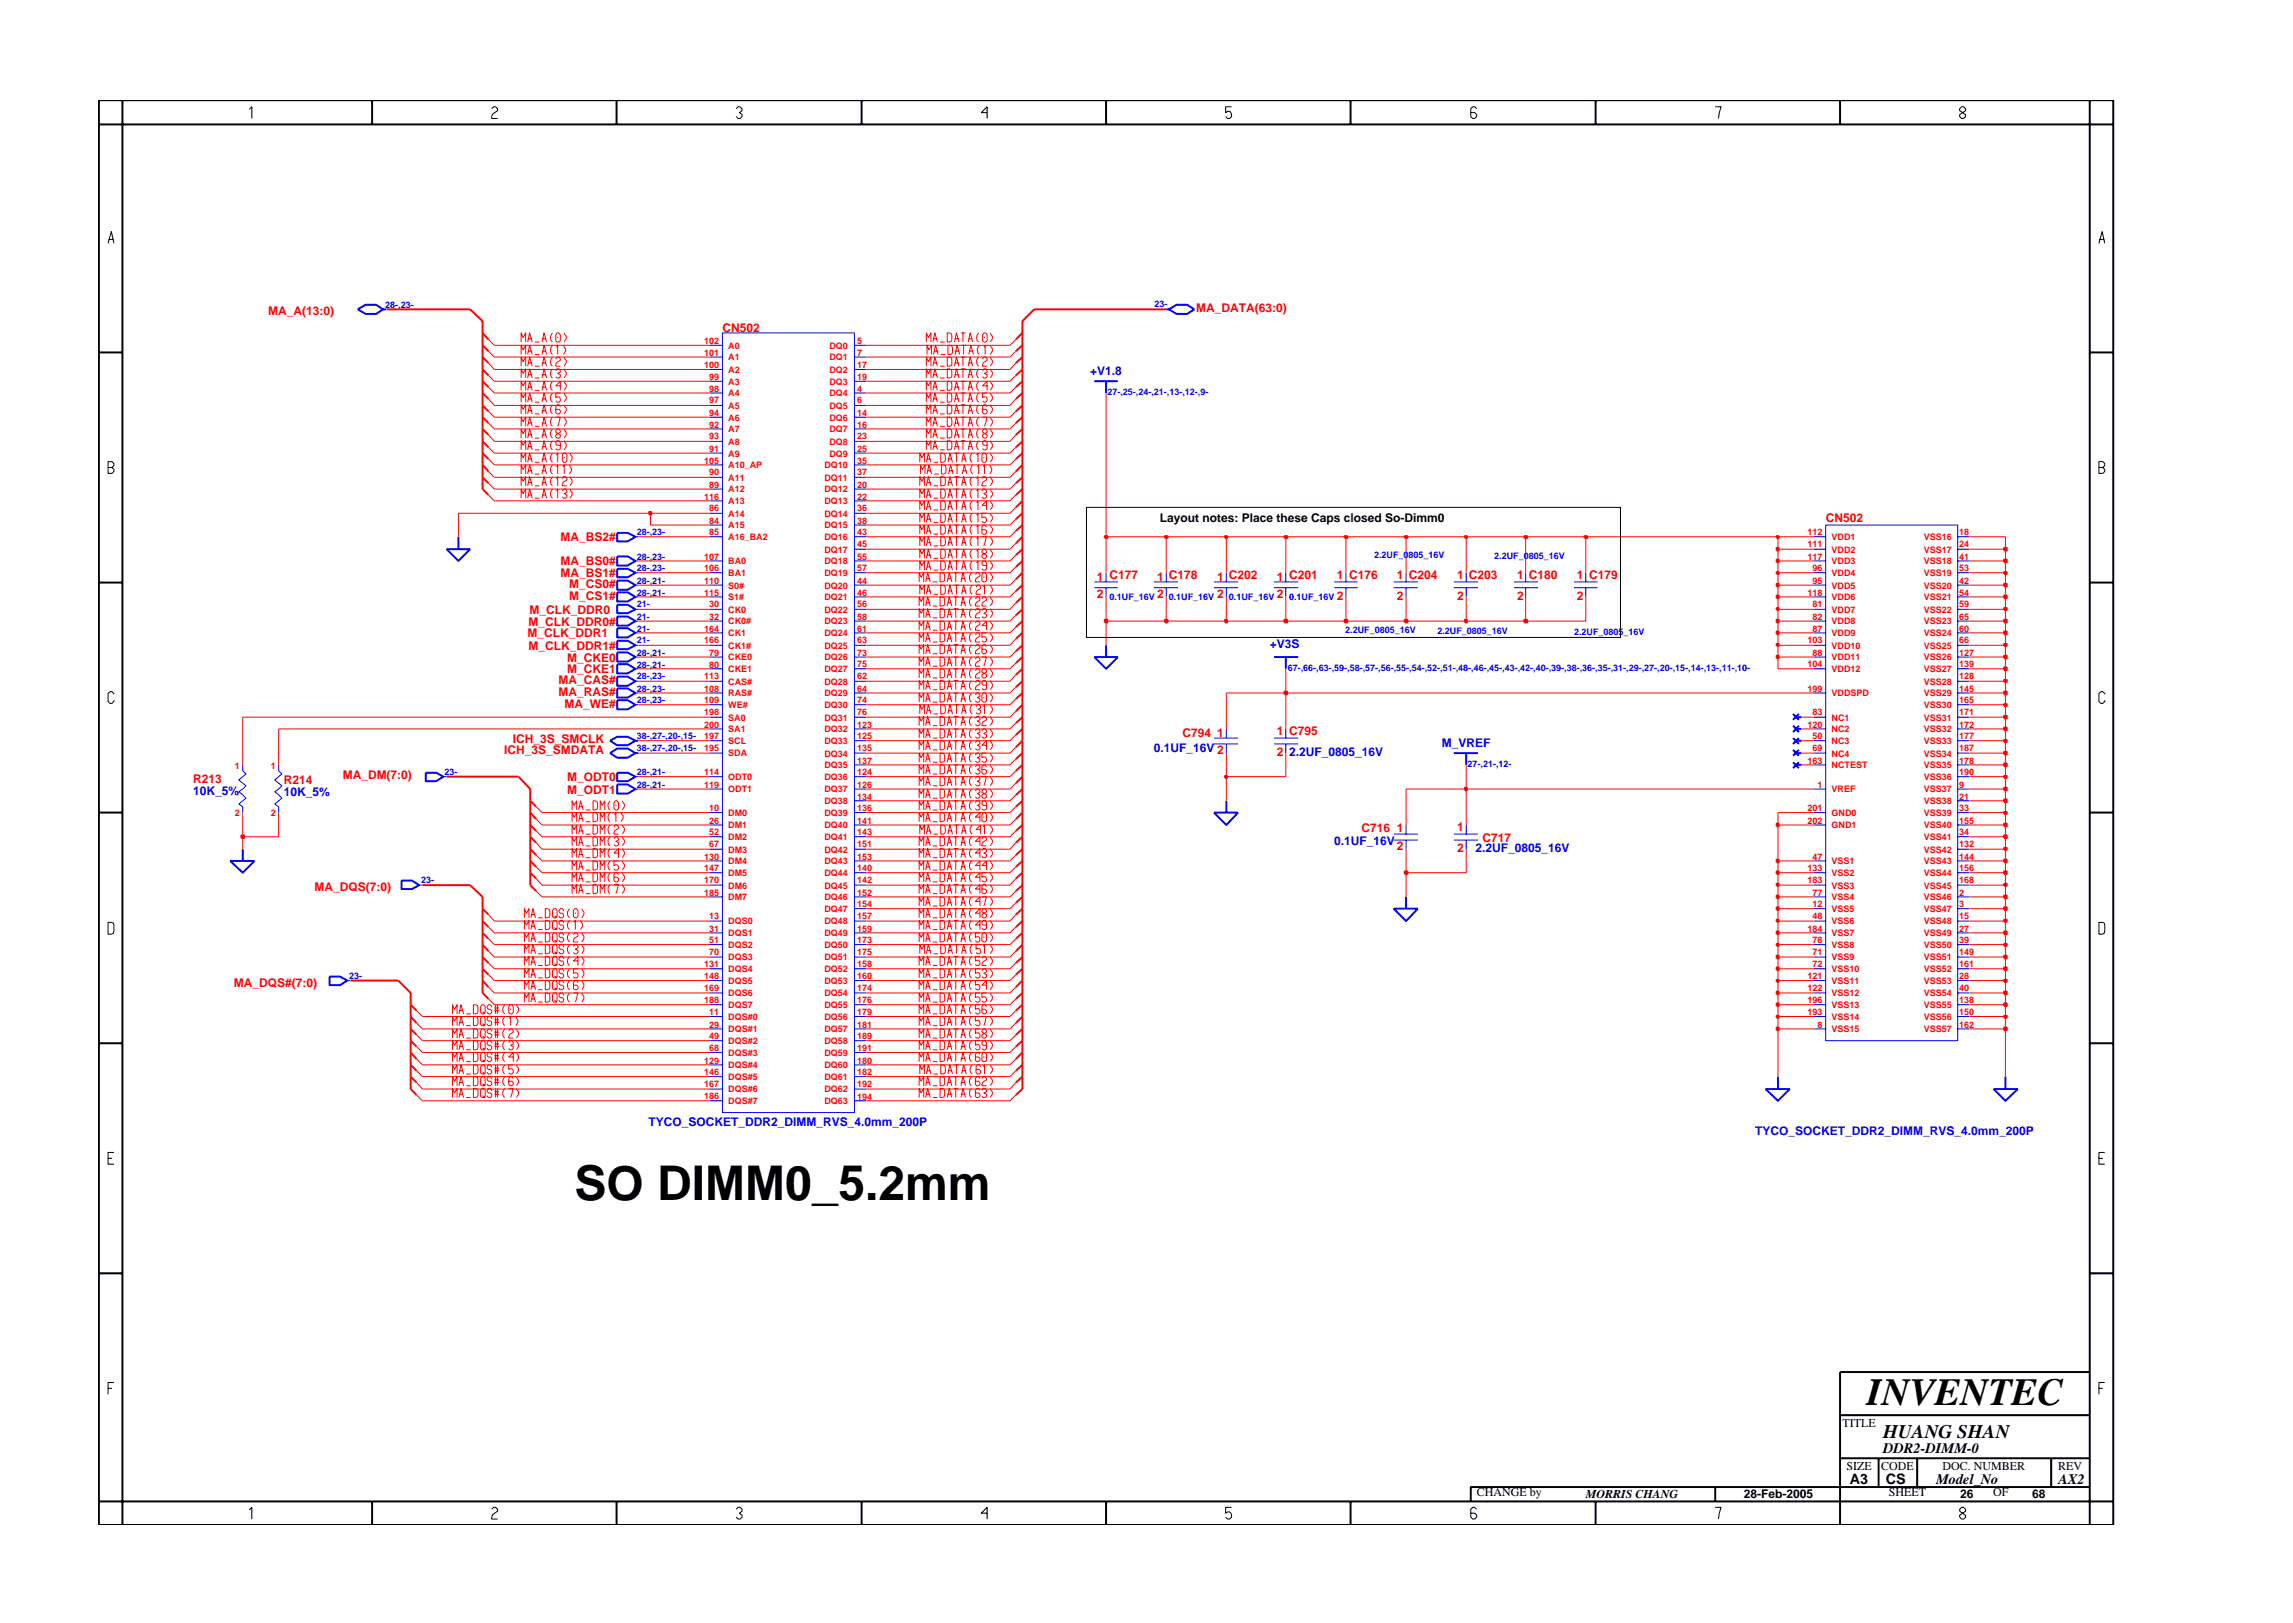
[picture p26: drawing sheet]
<svg xmlns="http://www.w3.org/2000/svg" width="297mm" height="210mm" viewBox="0 0 297 210" stroke-linecap="round" stroke-linejoin="round" font-family="sans-serif">
<defs><g id="words">
<text font-size="6.2" x="74.4" y="155.4">SO DIMM0_5.2mm</text>
<text font-size="5" x="241.8" y="182">INVENTEC</text>
<text font-size="2.5" x="244" y="186.3">HUANG SHAN</text>
<g font-size="1.9">
<text x="244" y="188.2">DDR2-DIMM-0</text>
<text x="239.6" y="192.2">A3</text>
<text x="244.3" y="192.3">CS</text>
<text x="250.8" y="192.2">Model_No</text>
<text x="266.6" y="192.2">AX2</text>
</g>
<g font-size="1.6" fill="#f00">
<text x="34.7" y="40.8">MA_A(13:0)</text>
<text x="155" y="40.4">MA_DATA(63:0)</text>
<text x="93.6" y="43">CN502</text>
<text x="72.6" y="70.1">MA_BS2#</text>
<text x="236.5" y="67.7">CN502</text>
<text x="72.6" y="74.8">MA_BS1#</text>
<text x="72.6" y="73.3">MA_BS0#</text>
<text x="73.7" y="77.7">M_CS1#</text>
<text x="73.7" y="76.2">M_CS0#</text>
<text x="142.1" y="75.2">1 C177</text>
<text x="142.1" y="77.5">2</text>
<text x="149.9" y="75.2">1 C178</text>
<text x="149.9" y="77.5">2</text>
<text x="157.7" y="75.2">1 C202</text>
<text x="157.7" y="77.5">2</text>
<text x="165.4" y="75.2">1 C201</text>
<text x="165.4" y="77.5">2</text>
<text x="173.2" y="75">1 C176</text>
<text x="173.2" y="77.8">2</text>
<text x="181" y="75">1 C204</text>
<text x="181" y="77.8">2</text>
<text x="188.8" y="75">1 C203</text>
<text x="188.8" y="77.8">2</text>
<text x="196.5" y="75">1 C180</text>
<text x="196.5" y="77.8">2</text>
<text x="204.2" y="77.8">2</text>
<text x="204.2" y="75">1 C179</text>
<text x="68.3" y="82.6">M_CLK_DDR1</text>
<text x="68.5" y="81">M_CLK_DDR0#</text>
<text x="68.6" y="79.5">M_CLK_DDR0</text>
<text x="68.5" y="84.2">M_CLK_DDR1#</text>
<text x="72.4" y="88.6">MA_CAS#</text>
<text x="73.5" y="87.2">M_CKE1</text>
<text x="73.5" y="85.7">M_CKE0</text>
<text x="72.4" y="90.2">MA_RAS#</text>
<text x="73.1" y="91.7">MA_WE#</text>
<text x="153.2" y="95.4">C794 1</text>
<text x="165.4" y="95.2">1 C795</text>
<text x="25" y="101.5">R213</text>
<text x="36.8" y="101.6">R214</text>
<text x="44.4" y="100.9">MA_DM(7:0)</text>
<text x="65.3" y="97.7">ICH_3S_SMDATA</text>
<text x="66.4" y="96.2">ICH_3S_SMCLK</text>
<text x="73.5" y="101.2">M_ODT0</text>
<text x="165.4" y="97.9">2</text>
<text x="73.5" y="102.8">M_ODT1</text>
<text x="176.4" y="107.7">C716</text>
<text x="181" y="107.8">1</text>
<text x="188.8" y="107.6">1</text>
<text x="181" y="110.2">2</text>
<text x="188.8" y="110.3">2</text>
<text x="192.1" y="109.1">C717</text>
<text x="40.7" y="115.4">MA_DQS(7:0)</text>
<text x="30.3" y="127.9">MA_DQS#(7:0)</text>
</g>
<g font-size="1.6" fill="#00f">
<text x="141.2" y="48.6">+V1.8</text>
<text x="164.5" y="83.9">+V3S</text>
<text x="149.5" y="97.4">0.1UF_16V 2</text>
<text x="167" y="97.9">2.2UF_0805_16V</text>
<text x="186.8" y="96.8">M_VREF</text>
<text x="25" y="103">10K_5%</text>
<text x="36.8" y="103.2">10K_5%</text>
<text x="172.8" y="109.4">0.1UF_16V</text>
<text x="191.1" y="110.4">2.2UF_0805_16V</text>
<text x="84" y="145.9">TYCO_SOCKET_DDR2_DIMM_RVS_4.0mm_200P</text>
<text x="227.4" y="147">TYCO_SOCKET_DDR2_DIMM_RVS_4.0mm_200P</text>
</g>
<g font-size="1.6">
<text x="150.3" y="67.7">Layout notes: Place these Caps closed So-Dimm0</text>
<text x="238.7" y="184.8">TITLE</text>
<text x="239.2" y="190.4">SIZE</text>
<text x="243.7" y="190.4">CODE</text>
<text x="251.6" y="190.4">DOC. NUMBER</text>
<text x="266.6" y="190.4">REV</text>
<text x="191.3" y="193.9">CHANGE by</text>
<text x="205.4" y="194.1">MORRIS CHANG</text>
<text x="225.9" y="194.1">28-Feb-2005</text>
<text x="244.7" y="193.9">SHEET</text>
<text x="253.9" y="194.1">26</text>
<text x="258.2" y="193.9">OF</text>
<text x="263.3" y="194.1">68</text>
</g>
<g font-size="1.2" fill="#00f">
<text x="49.9" y="39.9">28-,23-</text>
<text x="149.6" y="39.8">23-</text>
<text x="143.5" y="51.2">27-,25-,24-,21-,13-,12-,9-</text>
<text x="82.5" y="69.4">28-,23-</text>
<text x="82.5" y="75.6">28-,21-</text>
<text x="82.5" y="74">28-,23-</text>
<text x="82.5" y="77.2">28-,21-</text>
<text x="82.5" y="72.5">28-,23-</text>
<text x="143.7" y="77.8">0.1UF_16V</text>
<text x="151.4" y="77.8">0.1UF_16V</text>
<text x="159.2" y="77.8">0.1UF_16V</text>
<text x="167" y="77.8">0.1UF_16V</text>
<text x="178" y="72.3">2.2UF_0805_16V</text>
<text x="193.6" y="72.4">2.2UF_0805_16V</text>
<text x="82.5" y="81.8">21-</text>
<text x="82.5" y="83.3">21-</text>
<text x="82.5" y="80.3">21-</text>
<text x="82.5" y="78.7">21-</text>
<text x="174.3" y="82">2.2UF_0805_16V</text>
<text x="186.2" y="82.2">2.2UF_0805_16V</text>
<text x="203.9" y="82.2">2.2UF_0805_16V</text>
<text x="82.5" y="86.5">28-,21-</text>
<text x="82.5" y="84.9">28-,21-</text>
<text x="82.5" y="89.6">28-,23-</text>
<text x="82.5" y="88">28-,23-</text>
<text x="166.8" y="86.9">67-,66-,63-,59-,58-,57-,56-,55-,54-,52-,51-,48-,46-,45-,43-,42-,40-,39-,38-,36-,35-,31-,29-,27-,20-,15-,14-,13-,11-,10-</text>
<text x="82.5" y="95.8">38-,27-,20-,15-</text>
<text x="82.5" y="91.1">28-,23-</text>
<text x="57.6" y="100.4">23-</text>
<text x="82.5" y="100.4">28-,21-</text>
<text x="82.5" y="97.3">38-,27-,20-,15-</text>
<text x="190.1" y="99.4">27-,21-,12-</text>
<text x="82.5" y="102.1">28-,21-</text>
<text x="54.6" y="114.4">23-</text>
<text x="45.2" y="126.9">23-</text>
</g>
<g font-size="1.2" fill="#f00">
<text x="91.2" y="44.6">102</text>
<text x="91.2" y="46.1">101</text>
<text x="91.2" y="47.6">100</text>
<text x="94.3" y="45.2">A0</text>
<text x="94.3" y="46.7">A1</text>
<text x="107.4" y="45.2">DQ0</text>
<text x="107.4" y="46.7">DQ1</text>
<text x="111" y="44.6">5</text>
<text x="111" y="46.1">7</text>
<text x="111" y="47.6">17</text>
<text x="91.9" y="50.7">98</text>
<text x="91.9" y="52.3">97</text>
<text x="91.9" y="53.9">94</text>
<text x="91.9" y="49.2">99</text>
<text x="94.3" y="49.8">A3</text>
<text x="94.3" y="51.4">A4</text>
<text x="94.3" y="53">A5</text>
<text x="94.3" y="48.3">A2</text>
<text x="107.4" y="53">DQ5</text>
<text x="107.4" y="51.4">DQ4</text>
<text x="107.4" y="49.8">DQ3</text>
<text x="107.4" y="48.3">DQ2</text>
<text x="111" y="53.9">14</text>
<text x="111" y="52.3">6</text>
<text x="111" y="50.7">4</text>
<text x="111" y="49.2">19</text>
<text x="91.9" y="55.4">92</text>
<text x="91.9" y="56.9">93</text>
<text x="91.9" y="58.5">91</text>
<text x="94.3" y="54.5">A6</text>
<text x="94.3" y="56">A7</text>
<text x="94.3" y="57.6">A8</text>
<text x="94.3" y="59.1">A9</text>
<text x="107.4" y="57.6">DQ8</text>
<text x="107.4" y="59.1">DQ9</text>
<text x="107.4" y="54.5">DQ6</text>
<text x="107.4" y="56">DQ7</text>
<text x="111" y="55.4">16</text>
<text x="111" y="56.9">23</text>
<text x="111" y="58.5">25</text>
<text x="91.2" y="60.1">105</text>
<text x="91.2" y="64.7">116</text>
<text x="91.9" y="61.6">90</text>
<text x="91.9" y="63.2">89</text>
<text x="94.3" y="60.7">A10_AP</text>
<text x="94.3" y="62.3">A11</text>
<text x="94.3" y="63.8">A12</text>
<text x="94.3" y="65.3">A13</text>
<text x="106.8" y="60.7">DQ10</text>
<text x="106.8" y="62.3">DQ11</text>
<text x="106.8" y="63.8">DQ12</text>
<text x="106.8" y="65.3">DQ13</text>
<text x="111" y="60.1">35</text>
<text x="111" y="61.6">37</text>
<text x="111" y="63.2">20</text>
<text x="111" y="64.7">22</text>
<text x="91.9" y="66.2">86</text>
<text x="91.9" y="67.8">84</text>
<text x="91.9" y="69.4">85</text>
<text x="94.3" y="66.9">A14</text>
<text x="94.3" y="68.5">A15</text>
<text x="94.3" y="70">A16_BA2</text>
<text x="106.8" y="66.9">DQ14</text>
<text x="106.8" y="68.5">DQ15</text>
<text x="106.8" y="70">DQ16</text>
<text x="106.8" y="71.6">DQ17</text>
<text x="111" y="66.2">36</text>
<text x="111" y="67.8">38</text>
<text x="111" y="69.4">43</text>
<text x="111" y="70.9">45</text>
<text x="234.1" y="69.4">112</text>
<text x="234.1" y="70.9">111</text>
<text x="237.3" y="71.6">VDD2</text>
<text x="237.3" y="70">VDD1</text>
<text x="249.2" y="70">VSS16</text>
<text x="249.2" y="71.6">VSS17</text>
<text x="253.8" y="69.4">18</text>
<text x="253.8" y="70.9">24</text>
<text x="91.2" y="72.5">107</text>
<text x="91.2" y="74">106</text>
<text x="91.2" y="75.6">110</text>
<text x="91.2" y="77.2">115</text>
<text x="94.3" y="73.1">BA0</text>
<text x="94.3" y="74.6">BA1</text>
<text x="94.3" y="76.2">S0#</text>
<text x="94.3" y="77.8">S1#</text>
<text x="106.8" y="73.1">DQ18</text>
<text x="106.8" y="74.6">DQ19</text>
<text x="106.8" y="76.2">DQ20</text>
<text x="106.8" y="77.8">DQ21</text>
<text x="111" y="75.6">44</text>
<text x="111" y="77.2">46</text>
<text x="111" y="72.5">55</text>
<text x="111" y="74">57</text>
<text x="234.1" y="72.5">117</text>
<text x="234.1" y="77.2">118</text>
<text x="234.8" y="74">96</text>
<text x="234.8" y="75.6">95</text>
<text x="237.3" y="73.1">VDD3</text>
<text x="237.3" y="74.6">VDD4</text>
<text x="237.3" y="76.2">VDD5</text>
<text x="237.3" y="77.8">VDD6</text>
<text x="249.2" y="76.2">VSS20</text>
<text x="249.2" y="77.8">VSS21</text>
<text x="249.2" y="73.1">VSS18</text>
<text x="249.2" y="74.6">VSS19</text>
<text x="253.8" y="75.6">42</text>
<text x="253.8" y="77.2">54</text>
<text x="253.8" y="72.5">41</text>
<text x="253.8" y="74">53</text>
<text x="91.2" y="81.8">164</text>
<text x="91.2" y="83.3">166</text>
<text x="91.9" y="78.7">30</text>
<text x="91.9" y="80.3">32</text>
<text x="94.3" y="79.4">CK0</text>
<text x="94.3" y="80.9">CK0#</text>
<text x="94.3" y="82.4">CK1</text>
<text x="106.8" y="79.4">DQ22</text>
<text x="106.8" y="80.9">DQ23</text>
<text x="106.8" y="82.4">DQ24</text>
<text x="111" y="78.7">56</text>
<text x="111" y="80.3">58</text>
<text x="111" y="81.8">61</text>
<text x="111" y="83.3">63</text>
<text x="234.1" y="83.3">103</text>
<text x="234.8" y="78.7">81</text>
<text x="234.8" y="80.3">82</text>
<text x="234.8" y="81.8">87</text>
<text x="237.3" y="79.4">VDD7</text>
<text x="237.3" y="80.9">VDD8</text>
<text x="237.3" y="82.4">VDD9</text>
<text x="249.2" y="79.4">VSS22</text>
<text x="249.2" y="80.9">VSS23</text>
<text x="249.2" y="82.4">VSS24</text>
<text x="253.8" y="78.7">59</text>
<text x="253.8" y="80.3">65</text>
<text x="253.8" y="81.8">60</text>
<text x="253.8" y="83.3">66</text>
<text x="91.2" y="89.6">108</text>
<text x="91.2" y="88">113</text>
<text x="91.9" y="84.9">79</text>
<text x="91.9" y="86.5">80</text>
<text x="94.3" y="88.7">CAS#</text>
<text x="94.3" y="84">CK1#</text>
<text x="94.3" y="85.6">CKE0</text>
<text x="94.3" y="87.1">CKE1</text>
<text x="106.8" y="85.6">DQ26</text>
<text x="106.8" y="87.1">DQ27</text>
<text x="106.8" y="88.7">DQ28</text>
<text x="106.8" y="84">DQ25</text>
<text x="111" y="84.9">73</text>
<text x="111" y="86.5">75</text>
<text x="111" y="88">62</text>
<text x="111" y="89.6">64</text>
<text x="234.1" y="89.6">199</text>
<text x="234.1" y="86.5">104</text>
<text x="234.8" y="84.9">88</text>
<text x="237.3" y="84">VDD10</text>
<text x="237.3" y="85.6">VDD11</text>
<text x="237.3" y="87.1">VDD12</text>
<text x="249.2" y="84">VSS25</text>
<text x="249.2" y="85.6">VSS26</text>
<text x="249.2" y="87.1">VSS27</text>
<text x="249.2" y="88.7">VSS28</text>
<text x="253.8" y="84.9">127</text>
<text x="253.8" y="86.5">139</text>
<text x="253.8" y="88">128</text>
<text x="253.8" y="89.6">145</text>
<text x="91.2" y="92.7">198</text>
<text x="91.2" y="94.3">200</text>
<text x="91.2" y="95.8">197</text>
<text x="91.2" y="91.1">109</text>
<text x="94.3" y="90.2">RAS#</text>
<text x="94.3" y="93.3">SA0</text>
<text x="94.3" y="94.9">SA1</text>
<text x="94.3" y="91.7">WE#</text>
<text x="106.8" y="90.2">DQ29</text>
<text x="106.8" y="91.7">DQ30</text>
<text x="106.8" y="93.3">DQ31</text>
<text x="106.8" y="94.9">DQ32</text>
<text x="111" y="91.1">74</text>
<text x="111" y="92.7">76</text>
<text x="111" y="94.3">123</text>
<text x="111" y="95.8">125</text>
<text x="234.1" y="94.3">120</text>
<text x="234.8" y="92.7">83</text>
<text x="234.8" y="95.8">50</text>
<text x="237.3" y="90.2">VDDSPD</text>
<text x="237.3" y="93.3">NC1</text>
<text x="237.3" y="94.9">NC2</text>
<text x="249.2" y="91.7">VSS30</text>
<text x="249.2" y="93.3">VSS31</text>
<text x="249.2" y="94.9">VSS32</text>
<text x="249.2" y="90.2">VSS29</text>
<text x="253.8" y="91.1">165</text>
<text x="253.8" y="92.7">171</text>
<text x="253.8" y="94.3">172</text>
<text x="253.8" y="95.8">177</text>
<text x="30.4" y="99.6">1</text>
<text x="35.1" y="99.6">1</text>
<text x="91.2" y="100.4">114</text>
<text x="91.2" y="97.3">195</text>
<text x="94.3" y="101.1">ODT0</text>
<text x="94.3" y="96.4">SCL</text>
<text x="94.3" y="98">SDA</text>
<text x="106.8" y="99.5">DQ35</text>
<text x="106.8" y="101.1">DQ36</text>
<text x="106.8" y="96.4">DQ33</text>
<text x="106.8" y="98">DQ34</text>
<text x="111" y="100.4">124</text>
<text x="111" y="97.3">135</text>
<text x="111" y="98.9">137</text>
<text x="234.1" y="98.9">163</text>
<text x="234.8" y="97.3">69</text>
<text x="237.3" y="96.4">NC3</text>
<text x="237.3" y="98">NC4</text>
<text x="237.3" y="99.5">NCTEST</text>
<text x="249.2" y="96.4">VSS33</text>
<text x="249.2" y="98">VSS34</text>
<text x="249.2" y="99.5">VSS35</text>
<text x="249.2" y="101.1">VSS36</text>
<text x="253.8" y="97.3">187</text>
<text x="253.8" y="98.9">178</text>
<text x="253.8" y="100.4">190</text>
<text x="30.4" y="105.7">2</text>
<text x="35.1" y="105.7">2</text>
<text x="91.2" y="102.1">119</text>
<text x="91.9" y="105.1">10</text>
<text x="91.9" y="106.7">26</text>
<text x="94.3" y="102.7">ODT1</text>
<text x="94.3" y="105.7">DM0</text>
<text x="94.3" y="107.3">DM1</text>
<text x="106.8" y="102.7">DQ37</text>
<text x="106.8" y="104.2">DQ38</text>
<text x="106.8" y="105.7">DQ39</text>
<text x="106.8" y="107.3">DQ40</text>
<text x="111" y="102.1">126</text>
<text x="111" y="103.6">134</text>
<text x="111" y="105.1">136</text>
<text x="111" y="106.7">141</text>
<text x="234.1" y="105.1">201</text>
<text x="234.1" y="106.7">202</text>
<text x="235.4" y="102.1">1</text>
<text x="237.3" y="102.7">VREF</text>
<text x="237.3" y="105.7">GND0</text>
<text x="237.3" y="107.3">GND1</text>
<text x="249.2" y="107.3">VSS40</text>
<text x="249.2" y="102.7">VSS37</text>
<text x="249.2" y="104.2">VSS38</text>
<text x="249.2" y="105.7">VSS39</text>
<text x="253.8" y="106.7">155</text>
<text x="253.8" y="102.1">9</text>
<text x="253.8" y="103.6">21</text>
<text x="253.8" y="105.1">33</text>
<text x="91.2" y="111.4">130</text>
<text x="91.2" y="112.9">147</text>
<text x="91.9" y="109.8">67</text>
<text x="91.9" y="108.2">52</text>
<text x="94.3" y="110.4">DM3</text>
<text x="94.3" y="112">DM4</text>
<text x="94.3" y="113.5">DM5</text>
<text x="94.3" y="108.8">DM2</text>
<text x="106.8" y="108.8">DQ41</text>
<text x="106.8" y="110.4">DQ42</text>
<text x="106.8" y="112">DQ43</text>
<text x="106.8" y="113.5">DQ44</text>
<text x="111" y="108.2">143</text>
<text x="111" y="109.8">151</text>
<text x="111" y="111.4">153</text>
<text x="111" y="112.9">140</text>
<text x="234.1" y="112.9">133</text>
<text x="234.8" y="111.4">47</text>
<text x="237.3" y="113.5">VSS2</text>
<text x="237.3" y="112">VSS1</text>
<text x="249.2" y="108.8">VSS41</text>
<text x="249.2" y="110.4">VSS42</text>
<text x="249.2" y="112">VSS43</text>
<text x="249.2" y="113.5">VSS44</text>
<text x="253.8" y="108.2">34</text>
<text x="253.8" y="109.8">132</text>
<text x="253.8" y="111.4">144</text>
<text x="253.8" y="112.9">156</text>
<text x="91.2" y="114.4">170</text>
<text x="91.2" y="116">185</text>
<text x="91.9" y="119.1">13</text>
<text x="94.3" y="119.8">DQS0</text>
<text x="94.3" y="115.1">DM6</text>
<text x="94.3" y="116.6">DM7</text>
<text x="106.8" y="116.6">DQ46</text>
<text x="106.8" y="118.2">DQ47</text>
<text x="106.8" y="119.8">DQ48</text>
<text x="106.8" y="115.1">DQ45</text>
<text x="111" y="114.4">142</text>
<text x="111" y="116">152</text>
<text x="111" y="117.5">154</text>
<text x="111" y="119.1">157</text>
<text x="234.1" y="114.4">183</text>
<text x="234.8" y="117.5">12</text>
<text x="234.8" y="119.1">48</text>
<text x="234.8" y="116">77</text>
<text x="237.3" y="115.1">VSS3</text>
<text x="237.3" y="118.2">VSS5</text>
<text x="237.3" y="119.8">VSS6</text>
<text x="237.3" y="116.6">VSS4</text>
<text x="249.2" y="115.1">VSS45</text>
<text x="249.2" y="116.6">VSS46</text>
<text x="249.2" y="118.2">VSS47</text>
<text x="249.2" y="119.8">VSS48</text>
<text x="253.8" y="114.4">168</text>
<text x="253.8" y="116">2</text>
<text x="253.8" y="117.5">3</text>
<text x="253.8" y="119.1">15</text>
<text x="91.2" y="125.3">131</text>
<text x="91.9" y="120.7">31</text>
<text x="91.9" y="122.2">51</text>
<text x="91.9" y="123.7">70</text>
<text x="94.3" y="121.3">DQS1</text>
<text x="94.3" y="122.8">DQS2</text>
<text x="94.3" y="124.4">DQS3</text>
<text x="94.3" y="125.9">DQS4</text>
<text x="106.8" y="121.3">DQ49</text>
<text x="106.8" y="124.4">DQ51</text>
<text x="106.8" y="125.9">DQ52</text>
<text x="106.8" y="122.8">DQ50</text>
<text x="111" y="120.7">159</text>
<text x="111" y="122.2">173</text>
<text x="111" y="123.7">175</text>
<text x="111" y="125.3">158</text>
<text x="234.1" y="120.7">184</text>
<text x="234.8" y="125.3">72</text>
<text x="234.8" y="122.2">78</text>
<text x="234.8" y="123.7">71</text>
<text x="237.3" y="125.9">VSS10</text>
<text x="237.3" y="121.3">VSS7</text>
<text x="237.3" y="122.8">VSS8</text>
<text x="237.3" y="124.4">VSS9</text>
<text x="249.2" y="122.8">VSS50</text>
<text x="249.2" y="124.4">VSS51</text>
<text x="249.2" y="125.9">VSS52</text>
<text x="249.2" y="121.3">VSS49</text>
<text x="253.8" y="122.2">39</text>
<text x="253.8" y="123.7">149</text>
<text x="253.8" y="125.3">161</text>
<text x="253.8" y="120.7">27</text>
<text x="91.2" y="126.9">148</text>
<text x="91.2" y="128.4">169</text>
<text x="91.2" y="130">188</text>
<text x="91.9" y="131.5">11</text>
<text x="94.3" y="127.5">DQS5</text>
<text x="94.3" y="129.1">DQS6</text>
<text x="94.3" y="130.6">DQS7</text>
<text x="106.8" y="127.5">DQ53</text>
<text x="106.8" y="129.1">DQ54</text>
<text x="106.8" y="130.6">DQ55</text>
<text x="111" y="130">176</text>
<text x="111" y="131.5">179</text>
<text x="111" y="126.9">160</text>
<text x="111" y="128.4">174</text>
<text x="234.1" y="126.9">121</text>
<text x="234.1" y="128.4">122</text>
<text x="234.1" y="130">196</text>
<text x="234.1" y="131.5">193</text>
<text x="237.3" y="127.5">VSS11</text>
<text x="237.3" y="129.1">VSS12</text>
<text x="237.3" y="130.6">VSS13</text>
<text x="249.2" y="127.5">VSS53</text>
<text x="249.2" y="129.1">VSS54</text>
<text x="249.2" y="130.6">VSS55</text>
<text x="253.8" y="126.9">28</text>
<text x="253.8" y="128.4">40</text>
<text x="253.8" y="130">138</text>
<text x="253.8" y="131.5">150</text>
<text x="91.2" y="137.8">129</text>
<text x="91.9" y="133.1">29</text>
<text x="91.9" y="134.6">49</text>
<text x="91.9" y="136.2">68</text>
<text x="94.3" y="132.1">DQS#0</text>
<text x="94.3" y="133.7">DQS#1</text>
<text x="94.3" y="135.3">DQS#2</text>
<text x="94.3" y="136.8">DQS#3</text>
<text x="106.8" y="132.1">DQ56</text>
<text x="106.8" y="133.7">DQ57</text>
<text x="106.8" y="135.3">DQ58</text>
<text x="106.8" y="136.8">DQ59</text>
<text x="111" y="133.1">181</text>
<text x="111" y="134.6">189</text>
<text x="111" y="136.2">191</text>
<text x="111" y="137.8">180</text>
<text x="235.4" y="133.1">8</text>
<text x="237.3" y="132.1">VSS14</text>
<text x="237.3" y="133.7">VSS15</text>
<text x="249.2" y="132.1">VSS56</text>
<text x="249.2" y="133.7">VSS57</text>
<text x="253.8" y="133.1">162</text>
<text x="91.2" y="139.3">146</text>
<text x="91.2" y="140.8">167</text>
<text x="91.2" y="142.4">186</text>
<text x="94.3" y="138.4">DQS#4</text>
<text x="94.3" y="139.9">DQS#5</text>
<text x="94.3" y="141.5">DQS#6</text>
<text x="94.3" y="143">DQS#7</text>
<text x="106.8" y="138.4">DQ60</text>
<text x="106.8" y="139.9">DQ61</text>
<text x="106.8" y="141.5">DQ62</text>
<text x="106.8" y="143">DQ63</text>
<text x="111" y="139.3">182</text>
<text x="111" y="140.8">192</text>
<text x="111" y="142.4">194</text>
</g>
</g></defs>
<g fill="none" stroke="#00f" stroke-width=".25">
<path d="M46.3 40.1l1.1-.6h1.3l.9 .6-.9 .6h-1.3zM49.6 40.1h.5M141.8 49.4h3M143.3 49.4v1.5M151.1 40.1h.3M151.4 40.1l1-.6h1.4l.9 .6-.9 .6h-1.4zM57.9 71.1h3l-1.5 1.6zM59.4 69.5v1.6M80 72.1h1.3l1 .6-1 .6h-1.3zM80 78.3h1.3l1 .6-1 .5h-1.3zM80 75.2h1.3l1 .6-1 .6h-1.3zM80 69h1.3l1 .5-1 .6h-1.3z"/>
<path d="M80 76.7h1.3l1 .6-1 .6h-1.3zM80 73.7h1.3l1 .5-1 .6h-1.3zM80 79.9h1.3l1 .6-1 .6h-1.3zM79 96l1-.6h1.3l1 .6-1 .5h-1.3zM79 97.6l1-.6h1.3l1 .6-1 .6h-1.3zM80 87.7h1.3l1 .6-1 .5h-1.3zM80 81.4h1.3l1 .6-1 .6h-1.3zM80 83h1.3l1 .6-1 .5h-1.3zM80 84.5h1.3l1 .6-1 .6h-1.3zM80 86h1.3l1 .6-1 .6h-1.3zM80 90.7h1.3l1 .6-1 .6h-1.3zM80 89.2h1.3l1 .6-1 .6h-1.3z"/>
<path d="M82.3 97.6h.4M82.3 96h.4M141.8 85.1h3l-1.5 1.5zM143.3 83.6v1.5M165 85.1h3.2M166.6 85.1v1.5M188.3 97.6h3.2M189.9 97.6v1.5M232.3 94l.7 .9M232.3 98.7l.7 .8M232.3 97.1l.7 .8M232.3 95.6l.7 .8"/>
<path d="M232.3 92.5l.7 .7M232.6 97.6h.8M232.6 96h.8M232.6 94.4h.8M232.6 99.1h.8M232.6 92.9h.8M233 94l-.7 .9M233 98.7l-.7 .8M233 97.1l-.7 .8M233 95.6l-.7 .8M233 92.5l-.7 .7M29.8 111.5h3.2l-1.6 1.6z"/>
<path d="M31.4 110v1.5M52 114.1h1.4l.9 .6-.9 .5h-1.4zM55.1 100.1h1.4l.9 .5-.9 .6h-1.4zM80 100.1h1.3l1 .5-1 .6h-1.3zM80 101.6h1.3l1 .6-1 .6h-1.3zM157.3 105.3h3.1l-1.5 1.6zM158.9 103.7v1.6M180.5 117.7h3.2l-1.6 1.6zM182.1 116.2v1.5M42.7 126.5h1.4l.9 .5-.9 .6h-1.4zM230.3 139.5v1.6M259.8 139.5v1.6"/>
<path d="M228.7 141.1h3.1l-1.5 1.5zM258.3 141.1h3.1l-1.6 1.5z"/>
</g>
<g fill="none" stroke="#00f" stroke-width=".13">
<path d="M92 44.7h1.6M92 46.3h1.6M92 47.9h1.6M92 49.4h1.6M92 50.9h1.6M92 52.5h1.6M92 54h1.6M92 55.6h1.6M92 57.2h1.6M92 58.7h1.6M93.6 43.1h17.1v101h-17.1zM110.7 44.7h1.5"/>
<path d="M110.7 46.3h1.5M110.7 47.9h1.5M110.7 49.4h1.5M110.7 50.9h1.5M110.7 52.5h1.5M110.7 54h1.5M110.7 55.6h1.5M110.7 57.2h1.5M110.7 58.7h1.5M82.3 69.5h.4M82.3 72.7h.4M82.3 74.2h.4"/>
<path d="M82.3 75.8h.4M82.3 77.3h.4M82.3 78.9h.4M92 60.2h1.6M92 61.8h1.6M92 63.4h1.6M92 64.9h1.6M92 66.5h1.6M92 68h1.6M92 69.5h1.6M92 72.7h1.6M92 74.2h1.6"/>
<path d="M92 75.8h1.6M92 77.3h1.6M92 78.9h1.6M110.7 60.2h1.5M110.7 61.8h1.5M110.7 63.4h1.5M110.7 64.9h1.5M110.7 66.5h1.5M110.7 68h1.5M110.7 69.5h1.5M110.7 72.7h1.5M110.7 74.2h1.5"/>
<path d="M110.7 75.8h1.5M110.7 77.3h1.5M110.7 78.9h1.5M110.7 71.1h1.5M141.8 75.4h3M141.8 76.1h3M143.3 74.2v1.2M143.3 76.1v1.2M149.5 75.4h3.1M149.5 76.1h3.1M151.1 74.2v1.2M151.1 76.1v1.2"/>
<path d="M157.3 75.4h3.1M157.3 76.1h3.1M158.9 74.2v1.2M158.9 76.1v1.2M165 75.4h3.2M165 76.1h3.2M166.6 74.2v1.2M166.6 76.1v1.2M172.8 75.4h3.1M172.8 76.1h3.1M174.4 74.2v1.2M174.4 76.1v1.2"/>
<path d="M180.5 75.4h3.2M180.5 76.1h3.2M182.1 74.2v1.2M182.1 76.1v1.2M188.3 75.4h3.2M188.3 76.1h3.2M189.9 74.2v1.2M189.9 76.1v1.2M196.1 75.4h3.1M196.1 76.1h3.1M197.6 74.2v1.2M197.6 76.1v1.2"/>
<path d="M203.9 75.4h3.1M203.9 76.1h3.1M205.4 74.2v1.2M205.4 76.1v1.2M235 69.5h1.5M235 72.7h1.5M235 74.2h1.5M235 75.8h1.5M235 77.3h1.5M235 78.9h1.5M235 71.1h1.5M236.5 68h17.1v66.8h-17.1z"/>
<path d="M253.6 69.5h1.5M253.6 72.7h1.5M253.6 74.2h1.5M253.6 75.8h1.5M253.6 77.3h1.5M253.6 78.9h1.5M253.6 71.1h1.5M31.4 99.1v.8l.5 .4-1 .7 1 .8-1 .8 1 .8-1 .8 .5 .3v.8M36.1 99.1v.8l.4 .4-.9 .7 .9 .8-.9 .8 .9 .8-.9 .8 .5 .3v.8M82.3 88.3h.4M82.3 82h.4M82.3 80.5h.4"/>
<path d="M82.3 83.6h.4M82.3 85.1h.4M82.3 86.6h.4M82.3 89.8h.4M82.3 91.3h.4M92 88.3h1.6M92 82h1.6M92 80.5h1.6M92 83.6h1.6M92 85.1h1.6M92 86.6h1.6M92 89.8h1.6"/>
<path d="M92 91.3h1.6M92 92.9h1.6M92 94.4h1.6M92 96h1.6M92 97.6h1.6M110.7 88.3h1.5M110.7 82h1.5M110.7 80.5h1.5M110.7 83.6h1.5M110.7 85.1h1.5M110.7 86.6h1.5M110.7 89.8h1.5"/>
<path d="M110.7 91.3h1.5M110.7 92.9h1.5M110.7 94.4h1.5M110.7 96h1.5M110.7 97.6h1.5M110.7 99.1h1.5M157.3 95.6h3.1M157.3 96.4h3.1M158.9 94.4v1.2M158.9 96.4v1.2M165 95.6h3.2M165 96.4h3.2"/>
<path d="M166.6 94.4v1.2M166.6 96.4v1.2M235 82h1.5M235 80.5h1.5M235 83.6h1.5M235 85.1h1.5M235 86.6h1.5M235 89.8h1.5M235 92.9h1.5M235 94.4h1.5M235 96h1.5M235 97.6h1.5"/>
<path d="M235 99.1h1.5M253.6 88.3h1.5M253.6 82h1.5M253.6 80.5h1.5M253.6 83.6h1.5M253.6 85.1h1.5M253.6 86.6h1.5M253.6 89.8h1.5M253.6 91.3h1.5M253.6 92.9h1.5M253.6 94.4h1.5M253.6 96h1.5"/>
<path d="M253.6 97.6h1.5M253.6 99.1h1.5M54.3 114.7h.4M57.4 100.6h.5M82.3 100.6h.4M82.3 102.2h.4M92 114.7h1.6M92 100.6h1.6M92 102.2h1.6M92 105.3h1.6M92 106.9h1.6M92 108.4h1.6"/>
<path d="M92 110h1.6M92 111.5h1.6M92 113.1h1.6M92 116.2h1.6M92 119.3h1.6M110.7 114.7h1.5M110.7 100.6h1.5M110.7 102.2h1.5M110.7 105.3h1.5M110.7 106.9h1.5M110.7 108.4h1.5M110.7 110h1.5"/>
<path d="M110.7 111.5h1.5M110.7 113.1h1.5M110.7 116.2h1.5M110.7 119.3h1.5M110.7 103.7h1.5M110.7 117.7h1.5M180.5 108.1h3.2M180.5 108.8h3.2M182.1 106.9v1.2M182.1 108.8v1.2M188.3 108.1h3.2M188.3 108.8h3.2"/>
<path d="M189.9 106.9v1.2M189.9 108.8v1.2M235 114.7h1.5M235 102.2h1.5M235 105.3h1.5M235 106.9h1.5M235 111.5h1.5M235 113.1h1.5M235 116.2h1.5M235 119.3h1.5M235 117.7h1.5M253.6 114.7h1.5"/>
<path d="M253.6 100.6h1.5M253.6 102.2h1.5M253.6 105.3h1.5M253.6 106.9h1.5M253.6 108.4h1.5M253.6 110h1.5M253.6 111.5h1.5M253.6 113.1h1.5M253.6 116.2h1.5M253.6 119.3h1.5M253.6 103.7h1.5M253.6 117.7h1.5"/>
<path d="M45 127h.4M92 120.8h1.6M92 122.4h1.6M92 124h1.6M92 125.5h1.6M92 127h1.6M92 128.6h1.6M92 130.2h1.6M92 131.7h1.6M92 133.3h1.6M92 134.8h1.6M92 136.3h1.6"/>
<path d="M92 138h1.6M92 139.5h1.6M110.7 120.8h1.5M110.7 122.4h1.5M110.7 124h1.5M110.7 125.5h1.5M110.7 127h1.5M110.7 128.6h1.5M110.7 130.2h1.5M110.7 131.7h1.5M110.7 133.3h1.5M110.7 134.8h1.5"/>
<path d="M110.7 136.3h1.5M110.7 138h1.5M110.7 139.5h1.5M235 120.8h1.5M235 122.4h1.5M235 124h1.5M235 125.5h1.5M235 127h1.5M235 128.6h1.5M235 130.2h1.5M235 131.7h1.5M235 133.3h1.5"/>
<path d="M253.6 120.8h1.5M253.6 122.4h1.5M253.6 124h1.5M253.6 125.5h1.5M253.6 127h1.5M253.6 128.6h1.5M253.6 130.2h1.5M253.6 131.7h1.5M253.6 133.3h1.5M92 141.1h1.6M92 142.6h1.6M110.7 141.1h1.5"/>
<path d="M110.7 142.6h1.5"/>
</g>
<g fill="none" stroke="#f00" stroke-width=".13">
<path d="M63.3 56.3l.7 .9M63.3 47l.7 .9M63.3 48.6l.7 .8M63.3 44l.7 .7M63.3 45.5l.7 .8M63.3 59.5l.7 .7M63.3 57.9l.7 .8M63.3 51.7l.7 .8M63.3 50.2l.7 .7M63.3 53.3l.7 .7M63.3 54.8l.7 .8M131.6 57.9l-.8 .8"/>
<path d="M131.6 54.8l-.8 .8M131.6 47l-.8 .9M131.6 45.5l-.8 .8M131.6 59.5l-.8 .7M131.6 44l-.8 .7M131.6 50.2l-.8 .7M131.6 53.3l-.8 .7M131.6 48.6l-.8 .8M131.6 51.7l-.8 .8M131.6 56.3l-.8 .9M63.3 62.6l.7 .8M63.3 61.1l.7 .7"/>
<path d="M63.3 64.1l.7 .8M131.6 62.6l-.8 .8M131.6 75l-.8 .8M131.6 73.4l-.8 .8M131.6 78.1l-.8 .8M131.6 61.1l-.8 .7M131.6 71.9l-.8 .8M131.6 76.6l-.8 .7M131.6 70.4l-.8 .7M131.6 67.3l-.8 .7M131.6 64.1l-.8 .8M131.6 68.8l-.8 .7"/>
<path d="M131.6 65.7l-.8 .8M131.6 79.7l-.8 .8M131.6 99.9l-.8 .7M131.6 81.2l-.8 .8M131.6 84.4l-.8 .7M131.6 82.7l-.8 .9M131.6 90.5l-.8 .8M131.6 85.9l-.8 .7M131.6 96.8l-.8 .8M131.6 89l-.8 .8M131.6 87.4l-.8 .9M131.6 93.7l-.8 .7"/>
<path d="M131.6 95.2l-.8 .8M131.6 92.1l-.8 .8M131.6 98.3l-.8 .8M63.3 118.5l.7 .8M69.5 107.6l.7 .8M69.5 109.2l.7 .8M69.5 113.8l.7 .9M69.5 115.4l.7 .8M69.5 110.8l.7 .7M69.5 104.5l.7 .8M69.5 112.3l.7 .8M69.5 106.1l.7 .8"/>
<path d="M131.6 115.4l-.8 .8M131.6 109.2l-.8 .8M131.6 104.5l-.8 .8M131.6 112.3l-.8 .8M131.6 106.1l-.8 .8M131.6 118.5l-.8 .8M131.6 117l-.8 .7M131.6 101.5l-.8 .7M131.6 110.8l-.8 .7M131.6 103l-.8 .7M131.6 113.8l-.8 .9M131.6 107.6l-.8 .8"/>
<path d="M54 137.2l.7 .8h37.3M54 138.7l.7 .8h37.3M54 132.5l.7 .8h37.3M54 135.6l.7 .7h37.3M54 134.1l.7 .7h37.3M54 130.9l.7 .8M63.3 120.1l.7 .7M63.3 127.9l.7 .7M63.3 123.2l.7 .8M63.3 129.4l.7 .8M63.3 121.6l.7 .8M63.3 124.7l.7 .8"/>
<path d="M63.3 126.3l.7 .7M131.6 123.2l-.8 .8M131.6 137.2l-.8 .8h-18.6M131.6 121.6l-.8 .8M131.6 127.9l-.8 .7M131.6 138.7l-.8 .8h-18.6M131.6 135.6l-.8 .7h-18.6M131.6 134.1l-.8 .7h-18.6M131.6 120.1l-.8 .7M131.6 129.4l-.8 .8M131.6 130.9l-.8 .8M131.6 126.3l-.8 .7"/>
<path d="M131.6 124.7l-.8 .8M131.6 132.5l-.8 .8h-18.6M230.3 133.3v6.2M259.8 133.3v6.2M54 141.8l.7 .8h37.3M54 140.2l.7 .9h37.3M131.6 141.8l-.8 .8h-18.6M131.6 140.2l-.8 .9h-18.6"/>
</g>
<g fill="none" stroke="#f00" stroke-width=".25">
<path d="M62.5 55.6l.8 .7M62.5 46.3l.8 .7M62.5 47.9l.8 .7M62.5 43.1l.8 .9M62.5 44.7l.8 .8M62.5 58.7l.8 .8M62.5 57.2l.8 .7M62.5 50.9l.8 .8M62.5 49.4l.8 .8M62.5 52.5l.8 .8M62.5 54l.8 .8M132.4 57.2l-.8 .7"/>
<path d="M132.4 54l-.8 .8M132.4 46.3l-.8 .7M132.4 44.7l-.8 .8M132.4 58.7l-.8 .8M132.4 43.1l-.8 .9M132.4 49.4l-.8 .8M132.4 52.5l-.8 .8M132.4 47.9l-.8 .7M132.4 50.9l-.8 .8M132.4 55.6l-.8 .7M62.5 61.8l.8 .8M62.5 60.2l.8 .9"/>
<path d="M62.5 63.4l.8 .7M132.4 61.8l-.8 .8M132.4 74.2l-.8 .8M132.4 72.7l-.8 .7M132.4 77.3l-.8 .8M132.4 60.2l-.8 .9M132.4 71.1l-.8 .8M132.4 75.8l-.8 .8M132.4 69.5l-.8 .9M132.4 66.5l-.8 .8M132.4 63.4l-.8 .7M132.4 68l-.8 .8"/>
<path d="M132.4 64.9l-.8 .8M132.4 78.9l-.8 .8M132.4 99.1l-.8 .8M132.4 80.5l-.8 .7M132.4 83.6l-.8 .8M132.4 82l-.8 .7M132.4 89.8l-.8 .7M132.4 85.1l-.8 .8M132.4 96l-.8 .8M132.4 88.3l-.8 .7M132.4 86.6l-.8 .8M132.4 92.9l-.8 .8"/>
<path d="M132.4 94.4l-.8 .8M132.4 91.3l-.8 .8M132.4 97.6l-.8 .7M62.5 119.3l.8 .8M62.5 117.7l.8 .8M68.7 106.9l.8 .7M68.7 108.4l.8 .8M68.7 113.1l.8 .7M68.7 114.7l.8 .7M68.7 110l.8 .8M68.7 103.7l.8 .8M68.7 111.5l.8 .8"/>
<path d="M68.7 105.3l.8 .8M132.4 114.7l-.8 .7M132.4 108.4l-.8 .8M132.4 103.7l-.8 .8M132.4 111.5l-.8 .8M132.4 105.3l-.8 .8M132.4 117.7l-.8 .8M132.4 116.2l-.8 .8M132.4 119.3l-.8 .8M132.4 100.6l-.8 .9M132.4 110l-.8 .8M132.4 102.2l-.8 .8"/>
<path d="M132.4 113.1l-.8 .7M132.4 106.9l-.8 .7M53.2 136.3l.8 .9M53.2 138l.8 .7M53.2 134.8l.8 .8M53.2 139.5l.8 .7M53.2 133.3l.8 .8M53.2 130.2l.8 .7M54 132.5l-.8-.8v9.4l.8 .7M62.5 127l.8 .9M62.5 122.4l.8 .8M62.5 128.6l.8 .8"/>
<path d="M62.5 120.8l.8 .8M62.5 124l.8 .7M62.5 125.5l.8 .8M131.6 132.5l.8-.8v9.4l-.8 .7M132.4 122.4l-.8 .8M132.4 136.3l-.8 .9M132.4 120.8l-.8 .8M132.4 127l-.8 .9M132.4 138l-.8 .7M132.4 134.8l-.8 .8M132.4 133.3l-.8 .8M132.4 128.6l-.8 .8"/>
<path d="M132.4 130.2l-.8 .7M132.4 139.5l-.8 .7M132.4 125.5l-.8 .8M132.4 124l-.8 .7"/>
</g>
<path d="M230.2 133.1h.2v.4h-.2z" fill="#8e2323"/>
<path d="M230.2 133.1h.2v.4h-.2z" fill="none" stroke="#f00" stroke-width=".25"/>
<path d="M230.3 131.7v1.6h4.7M255.1 133.3h4.7" fill="none" stroke="#f00" stroke-width=".13"/>
<path d="M259.6 133.1h.4v.4h-.4z" fill="#8e2323"/>
<path d="M53.2 130.2v1.5M132.4 130.2v1.5M259.6 133.1h.4v.4h-.4z" fill="none" stroke="#f00" stroke-width=".25"/>
<path d="M54.7 131.7h37.3M112.2 131.7h18.6M259.8 131.7v1.6" fill="none" stroke="#f00" stroke-width=".13"/>
<path d="M230.2 131.6h.2v.3h-.2z" fill="#8e2323"/>
<path d="M230.2 131.6h.2v.3h-.2z" fill="none" stroke="#f00" stroke-width=".25"/>
<path d="M230.3 130.2v1.5h4.7M255.1 131.7h4.7" fill="none" stroke="#f00" stroke-width=".13"/>
<path d="M259.6 131.6h.4v.3h-.4z" fill="#8e2323"/>
<path d="M53.2 128.6v1.6M132.4 128.6v1.6M259.6 131.6h.4v.3h-.4z" fill="none" stroke="#f00" stroke-width=".25"/>
<path d="M64 130.2h28M112.2 130.2h18.6M259.8 130.2v1.5" fill="none" stroke="#f00" stroke-width=".13"/>
<path d="M230.2 130h.2v.3h-.2z" fill="#8e2323"/>
<path d="M230.2 130h.2v.3h-.2z" fill="none" stroke="#f00" stroke-width=".25"/>
<path d="M230.3 128.6v1.6h4.7M255.1 130.2h4.7" fill="none" stroke="#f00" stroke-width=".13"/>
<path d="M259.6 130h.4v.3h-.4z" fill="#8e2323"/>
<path d="M62.5 127v1.6M132.4 127v1.6M259.6 130h.4v.3h-.4z" fill="none" stroke="#f00" stroke-width=".25"/>
<path d="M64 128.6h28M112.2 128.6h18.6M259.8 128.6v1.6" fill="none" stroke="#f00" stroke-width=".13"/>
<path d="M230.2 128.5h.2v.3h-.2z" fill="#8e2323"/>
<path d="M230.2 128.5h.2v.3h-.2z" fill="none" stroke="#f00" stroke-width=".25"/>
<path d="M230.3 127v1.6h4.7M255.1 128.6h4.7" fill="none" stroke="#f00" stroke-width=".13"/>
<path d="M259.6 128.5h.4v.3h-.4z" fill="#8e2323"/>
<path d="M45.4 127h6.2M62.5 125.5v1.5M132.4 125.5v1.5M259.6 128.5h.4v.3h-.4z" fill="none" stroke="#f00" stroke-width=".25"/>
<path d="M64 127h28M112.2 127h18.6M259.8 127v1.6" fill="none" stroke="#f00" stroke-width=".13"/>
<path d="M230.2 126.9h.2v.3h-.2z" fill="#8e2323"/>
<path d="M230.2 126.9h.2v.3h-.2z" fill="none" stroke="#f00" stroke-width=".25"/>
<path d="M230.3 125.5v1.5h4.7M255.1 127h4.7" fill="none" stroke="#f00" stroke-width=".13"/>
<path d="M259.6 126.9h.4v.3h-.4z" fill="#8e2323"/>
<path d="M62.5 124v1.5M132.4 124v1.5M259.6 126.9h.4v.3h-.4z" fill="none" stroke="#f00" stroke-width=".25"/>
<path d="M64 125.5h28M112.2 125.5h18.6M259.8 125.5v1.5" fill="none" stroke="#f00" stroke-width=".13"/>
<path d="M230.2 125.3h.2v.4h-.2z" fill="#8e2323"/>
<path d="M230.2 125.3h.2v.4h-.2z" fill="none" stroke="#f00" stroke-width=".25"/>
<path d="M230.3 124v1.5h4.7M255.1 125.5h4.7" fill="none" stroke="#f00" stroke-width=".13"/>
<path d="M259.6 125.3h.4v.4h-.4z" fill="#8e2323"/>
<path d="M62.5 122.4v1.6M132.4 122.4v1.6M259.6 125.3h.4v.4h-.4z" fill="none" stroke="#f00" stroke-width=".25"/>
<path d="M64 124h28M112.2 124h18.6M259.8 124v1.5" fill="none" stroke="#f00" stroke-width=".13"/>
<path d="M230.2 123.8h.2v.3h-.2z" fill="#8e2323"/>
<path d="M230.2 123.8h.2v.3h-.2z" fill="none" stroke="#f00" stroke-width=".25"/>
<path d="M230.3 122.4v1.6h4.7M255.1 124h4.7" fill="none" stroke="#f00" stroke-width=".13"/>
<path d="M259.6 123.8h.4v.3h-.4z" fill="#8e2323"/>
<path d="M62.5 120.8v1.6M132.4 120.8v1.6M259.6 123.8h.4v.3h-.4z" fill="none" stroke="#f00" stroke-width=".25"/>
<path d="M64 122.4h28M112.2 122.4h18.6M259.8 122.4v1.6" fill="none" stroke="#f00" stroke-width=".13"/>
<path d="M230.2 122.3h.2v.2h-.2z" fill="#8e2323"/>
<path d="M230.2 122.3h.2v.2h-.2z" fill="none" stroke="#f00" stroke-width=".25"/>
<path d="M230.3 120.8v1.6h4.7M255.1 122.4h4.7" fill="none" stroke="#f00" stroke-width=".13"/>
<path d="M259.6 122.3h.4v.2h-.4z" fill="#8e2323"/>
<path d="M62.5 119.3v1.5M132.4 119.3v1.5M259.6 122.3h.4v.2h-.4z" fill="none" stroke="#f00" stroke-width=".25"/>
<path d="M64 120.8h28M112.2 120.8h18.6M259.8 120.8v1.6" fill="none" stroke="#f00" stroke-width=".13"/>
<path d="M230.2 120.7h.2v.3h-.2z" fill="#8e2323"/>
<path d="M230.2 120.7h.2v.3h-.2z" fill="none" stroke="#f00" stroke-width=".25"/>
<path d="M230.3 119.3v1.5h4.7M255.1 120.8h4.7" fill="none" stroke="#f00" stroke-width=".13"/>
<path d="M259.6 120.7h.4v.3h-.4z" fill="#8e2323"/>
<path d="M62.5 117.7v1.6M132.4 117.7v1.6M259.6 120.7h.4v.3h-.4z" fill="none" stroke="#f00" stroke-width=".25"/>
<path d="M64 119.3h28M112.2 119.3h18.6M259.8 119.3v1.5" fill="none" stroke="#f00" stroke-width=".13"/>
<path d="M230.2 119.2h.2v.2h-.2z" fill="#8e2323"/>
<path d="M230.2 119.2h.2v.2h-.2z" fill="none" stroke="#f00" stroke-width=".25"/>
<path d="M230.3 117.7v1.6h4.7M255.1 119.3h4.7" fill="none" stroke="#f00" stroke-width=".13"/>
<path d="M259.6 119.2h.4v.2h-.4z" fill="#8e2323"/>
<path d="M62.5 116.2v1.5M132.4 116.2v1.5M259.6 119.2h.4v.2h-.4z" fill="none" stroke="#f00" stroke-width=".25"/>
<path d="M112.2 117.7h18.6M259.8 117.7v1.6" fill="none" stroke="#f00" stroke-width=".13"/>
<path d="M230.2 117.5h.2v.4h-.2z" fill="#8e2323"/>
<path d="M230.2 117.5h.2v.4h-.2z" fill="none" stroke="#f00" stroke-width=".25"/>
<path d="M230.3 116.2v1.5h4.7M255.1 117.7h4.7" fill="none" stroke="#f00" stroke-width=".13"/>
<path d="M259.6 117.5h.4v.4h-.4z" fill="#8e2323"/>
<path d="M132.4 114.7v1.5M259.6 117.5h.4v.4h-.4z" fill="none" stroke="#f00" stroke-width=".25"/>
<path d="M70.2 116.2h21.8M112.2 116.2h18.6M182.1 113.1v3.1M259.8 116.2v1.5" fill="none" stroke="#f00" stroke-width=".13"/>
<path d="M230.2 116h.2v.4h-.2z" fill="#8e2323"/>
<path d="M230.2 116h.2v.4h-.2z" fill="none" stroke="#f00" stroke-width=".25"/>
<path d="M230.3 114.7v1.5h4.7M255.1 116.2h4.7" fill="none" stroke="#f00" stroke-width=".13"/>
<path d="M259.6 116h.4v.4h-.4z" fill="#8e2323"/>
<path d="M54.7 114.7h6.2M68.7 113.1v1.6M132.4 113.1v1.6M259.6 116h.4v.4h-.4z" fill="none" stroke="#f00" stroke-width=".25"/>
<path d="M70.2 114.7h21.8M112.2 114.7h18.6M259.8 114.7v1.5" fill="none" stroke="#f00" stroke-width=".13"/>
<path d="M230.2 114.5h.2v.3h-.2z" fill="#8e2323"/>
<path d="M230.2 114.5h.2v.3h-.2z" fill="none" stroke="#f00" stroke-width=".25"/>
<path d="M230.3 113.1v1.6h4.7M255.1 114.7h4.7" fill="none" stroke="#f00" stroke-width=".13"/>
<path d="M259.6 114.5h.4v.3h-.4z" fill="#8e2323"/>
<path d="M68.7 111.5v1.6M132.4 111.5v1.6M259.6 114.5h.4v.3h-.4z" fill="none" stroke="#f00" stroke-width=".25"/>
<path d="M70.2 113.1h21.8M112.2 113.1h18.6M259.8 113.1v1.6" fill="none" stroke="#f00" stroke-width=".13"/>
<path d="M182 112.9h.3v.3h-.3z" fill="#8e2323"/>
<path d="M182 112.9h.3v.3h-.3z" fill="none" stroke="#f00" stroke-width=".25"/>
<path d="M182.1 110v3.1h7.8v-3.1" fill="none" stroke="#f00" stroke-width=".13"/>
<path d="M230.2 112.9h.2v.3h-.2z" fill="#8e2323"/>
<path d="M230.2 112.9h.2v.3h-.2z" fill="none" stroke="#f00" stroke-width=".25"/>
<path d="M230.3 111.5v1.6h4.7M255.1 113.1h4.7" fill="none" stroke="#f00" stroke-width=".13"/>
<path d="M259.6 112.9h.4v.3h-.4z" fill="#8e2323"/>
<path d="M68.7 110v1.5M132.4 110v1.5M259.6 112.9h.4v.3h-.4z" fill="none" stroke="#f00" stroke-width=".25"/>
<path d="M70.2 111.5h21.8M112.2 111.5h18.6M259.8 111.5v1.6" fill="none" stroke="#f00" stroke-width=".13"/>
<path d="M230.2 111.4h.2v.3h-.2z" fill="#8e2323"/>
<path d="M230.2 111.4h.2v.3h-.2z" fill="none" stroke="#f00" stroke-width=".25"/>
<path d="M230.3 106.9v4.6h4.7M255.1 111.5h4.7" fill="none" stroke="#f00" stroke-width=".13"/>
<path d="M259.6 111.4h.4v.3h-.4z" fill="#8e2323"/>
<path d="M68.7 108.4v1.6M132.4 108.4v1.6M259.6 111.4h.4v.3h-.4z" fill="none" stroke="#f00" stroke-width=".25"/>
<path d="M31.4 108.4v1.6M70.2 110h21.8M112.2 110h18.6M255.1 110h4.7v1.5" fill="none" stroke="#f00" stroke-width=".13"/>
<path d="M259.6 109.8h.4v.3h-.4z" fill="#8e2323"/>
<path d="M259.6 109.8h.4v.3h-.4z" fill="none" stroke="#f00" stroke-width=".25"/>
<path d="M259.8 108.4v1.6" fill="none" stroke="#f00" stroke-width=".13"/>
<path d="M31.3 108.2h.3v.4h-.3z" fill="#8e2323"/>
<path d="M31.3 108.2h.3v.4h-.3zM68.7 106.9v1.5M132.4 106.9v1.5" fill="none" stroke="#f00" stroke-width=".25"/>
<path d="M31.4 105.3v3.1h4.7v-3.1M70.2 108.4h21.8M112.2 108.4h18.6M255.1 108.4h4.7" fill="none" stroke="#f00" stroke-width=".13"/>
<path d="M259.6 108.2h.4v.4h-.4z" fill="#8e2323"/>
<path d="M68.7 105.3v1.6M132.4 105.3v1.6M259.6 108.2h.4v.4h-.4z" fill="none" stroke="#f00" stroke-width=".25"/>
<path d="M70.2 106.9h21.8M112.2 106.9h18.6M182.1 102.2v4.7M189.9 102.2v4.7M259.8 106.9v1.5" fill="none" stroke="#f00" stroke-width=".13"/>
<path d="M230.2 106.7h.2v.3h-.2z" fill="#8e2323"/>
<path d="M230.2 106.7h.2v.3h-.2z" fill="none" stroke="#f00" stroke-width=".25"/>
<path d="M230.3 105.3v1.6h4.7M255.1 106.9h4.7" fill="none" stroke="#f00" stroke-width=".13"/>
<path d="M259.6 106.7h.4v.3h-.4z" fill="#8e2323"/>
<path d="M68.7 103.7v1.6M132.4 103.7v1.6M259.6 106.7h.4v.3h-.4z" fill="none" stroke="#f00" stroke-width=".25"/>
<path d="M70.2 105.3h21.8M112.2 105.3h18.6M230.3 105.3h4.7M255.1 105.3h4.7v1.6" fill="none" stroke="#f00" stroke-width=".13"/>
<path d="M259.6 105.2h.4v.2h-.4z" fill="#8e2323"/>
<path d="M68.7 102.2v1.5M132.4 102.2v1.5M259.6 105.2h.4v.2h-.4z" fill="none" stroke="#f00" stroke-width=".25"/>
<path d="M112.2 103.7h18.6M158.9 100.6v3.1M255.1 103.7h4.7v1.6" fill="none" stroke="#f00" stroke-width=".13"/>
<path d="M259.6 103.6h.4v.3h-.4z" fill="#8e2323"/>
<path d="M132.4 100.6v1.6M259.6 103.6h.4v.3h-.4z" fill="none" stroke="#f00" stroke-width=".25"/>
<path d="M82.7 102.2h9.3M112.2 102.2h18.6M182.1 102.2h7.8M259.8 102.2v1.5" fill="none" stroke="#f00" stroke-width=".13"/>
<path d="M189.8 102.1h.2v.3h-.2z" fill="#8e2323"/>
<path d="M189.8 102.1h.2v.3h-.2z" fill="none" stroke="#f00" stroke-width=".25"/>
<path d="M189.9 99.1v3.1h45.1M255.1 102.2h4.7" fill="none" stroke="#f00" stroke-width=".13"/>
<path d="M259.6 102.1h.4v.3h-.4z" fill="#8e2323"/>
<path d="M132.4 99.1v1.5M57.9 100.6h9.3M259.6 102.1h.4v.3h-.4z" fill="none" stroke="#f00" stroke-width=".25"/>
<path d="M82.7 100.6h9.3M112.2 100.6h18.6M259.8 100.6v1.6" fill="none" stroke="#f00" stroke-width=".13"/>
<path d="M158.7 100.5h.2v.3h-.2z" fill="#8e2323"/>
<path d="M158.7 100.5h.2v.3h-.2z" fill="none" stroke="#f00" stroke-width=".25"/>
<path d="M158.9 97.6v3h7.7v-3M255.1 100.6h4.7" fill="none" stroke="#f00" stroke-width=".13"/>
<path d="M259.6 100.5h.4v.3h-.4z" fill="#8e2323"/>
<path d="M132.4 97.6v1.5M259.6 100.5h.4v.3h-.4z" fill="none" stroke="#f00" stroke-width=".25"/>
<path d="M31.4 92.9v6.2M36.1 94.4v4.7M112.2 99.1h18.6M233.4 99.1h1.6M255.1 99.1h4.7v1.5" fill="none" stroke="#f00" stroke-width=".13"/>
<path d="M259.6 98.9h.4v.4h-.4z" fill="#8e2323"/>
<path d="M132.4 96v1.6M259.6 98.9h.4v.4h-.4z" fill="none" stroke="#f00" stroke-width=".25"/>
<path d="M82.7 97.6h9.3M112.2 97.6h18.6M233.4 97.6h1.6M255.1 97.6h4.7v1.5" fill="none" stroke="#f00" stroke-width=".13"/>
<path d="M259.6 97.4h.4v.3h-.4z" fill="#8e2323"/>
<path d="M132.4 94.4v1.6M259.6 97.4h.4v.3h-.4z" fill="none" stroke="#f00" stroke-width=".25"/>
<path d="M82.7 96h9.3M112.2 96h18.6M233.4 96h1.6M255.1 96h4.7v1.6" fill="none" stroke="#f00" stroke-width=".13"/>
<path d="M259.6 95.9h.4v.2h-.4z" fill="#8e2323"/>
<path d="M132.4 92.9v1.5M259.6 95.9h.4v.2h-.4z" fill="none" stroke="#f00" stroke-width=".25"/>
<path d="M36.1 94.4h55.9M112.2 94.4h18.6M158.9 89.8v4.6M166.6 89.8v4.6M233.4 94.4h1.6M255.1 94.4h4.7v1.6" fill="none" stroke="#f00" stroke-width=".13"/>
<path d="M259.6 94.3h.4v.3h-.4z" fill="#8e2323"/>
<path d="M132.4 91.3v1.6M259.6 94.3h.4v.3h-.4z" fill="none" stroke="#f00" stroke-width=".25"/>
<path d="M31.4 92.9h60.6M112.2 92.9h18.6M233.4 92.9h1.6M255.1 92.9h4.7v1.5" fill="none" stroke="#f00" stroke-width=".13"/>
<path d="M259.6 92.7h.4v.4h-.4z" fill="#8e2323"/>
<path d="M132.4 89.8v1.5M259.6 92.7h.4v.4h-.4z" fill="none" stroke="#f00" stroke-width=".25"/>
<path d="M82.7 91.3h9.3M112.2 91.3h18.6M255.1 91.3h4.7v1.6" fill="none" stroke="#f00" stroke-width=".13"/>
<path d="M259.6 91.2h.4v.3h-.4z" fill="#8e2323"/>
<path d="M132.4 88.3v1.5M259.6 91.2h.4v.3h-.4z" fill="none" stroke="#f00" stroke-width=".25"/>
<path d="M82.7 89.8h9.3M112.2 89.8h18.6M158.9 89.8h7.7M259.8 89.8v1.5" fill="none" stroke="#f00" stroke-width=".13"/>
<path d="M166.4 89.6h.3v.3h-.3z" fill="#8e2323"/>
<path d="M166.4 89.6h.3v.3h-.3z" fill="none" stroke="#f00" stroke-width=".25"/>
<path d="M166.6 86.6v3.2h68.4M255.1 89.8h4.7" fill="none" stroke="#f00" stroke-width=".13"/>
<path d="M259.6 89.6h.4v.3h-.4z" fill="#8e2323"/>
<path d="M132.4 86.6v1.7M259.6 89.6h.4v.3h-.4z" fill="none" stroke="#f00" stroke-width=".25"/>
<path d="M82.7 88.3h9.3M112.2 88.3h18.6M255.1 88.3h4.7v1.5" fill="none" stroke="#f00" stroke-width=".13"/>
<path d="M259.6 88.1h.4v.2h-.4z" fill="#8e2323"/>
<path d="M132.4 85.1v1.5M259.6 88.1h.4v.2h-.4z" fill="none" stroke="#f00" stroke-width=".25"/>
<path d="M82.7 86.6h9.3M112.2 86.6h18.6M230.3 85.1v1.5h4.7M255.1 86.6h4.7v1.7" fill="none" stroke="#f00" stroke-width=".13"/>
<path d="M259.6 86.5h.4v.3h-.4z" fill="#8e2323"/>
<path d="M132.4 83.6v1.5M259.6 86.5h.4v.3h-.4z" fill="none" stroke="#f00" stroke-width=".25"/>
<path d="M82.7 85.1h9.3M112.2 85.1h18.6M259.8 85.1v1.5" fill="none" stroke="#f00" stroke-width=".13"/>
<path d="M230.2 84.9h.2v.4h-.2z" fill="#8e2323"/>
<path d="M230.2 84.9h.2v.4h-.2z" fill="none" stroke="#f00" stroke-width=".25"/>
<path d="M230.3 83.6v1.5h4.7M255.1 85.1h4.7" fill="none" stroke="#f00" stroke-width=".13"/>
<path d="M259.6 84.9h.4v.4h-.4z" fill="#8e2323"/>
<path d="M132.4 82v1.6M259.6 84.9h.4v.4h-.4z" fill="none" stroke="#f00" stroke-width=".25"/>
<path d="M82.7 83.6h9.3M112.2 83.6h18.6M143.3 80.5v3.1M259.8 83.6v1.5" fill="none" stroke="#f00" stroke-width=".13"/>
<path d="M230.2 83.4h.2v.3h-.2z" fill="#8e2323"/>
<path d="M230.2 83.4h.2v.3h-.2z" fill="none" stroke="#f00" stroke-width=".25"/>
<path d="M230.3 82v1.6h4.7M255.1 83.6h4.7" fill="none" stroke="#f00" stroke-width=".13"/>
<path d="M259.6 83.4h.4v.3h-.4z" fill="#8e2323"/>
<path d="M132.4 80.5v1.5M259.6 83.4h.4v.3h-.4z" fill="none" stroke="#f00" stroke-width=".25"/>
<path d="M82.7 82h9.3M112.2 82h18.6M259.8 82v1.6" fill="none" stroke="#f00" stroke-width=".13"/>
<path d="M230.2 81.8h.2v.4h-.2z" fill="#8e2323"/>
<path d="M230.2 81.8h.2v.4h-.2z" fill="none" stroke="#f00" stroke-width=".25"/>
<path d="M230.3 80.5v1.5h4.7M255.1 82h4.7" fill="none" stroke="#f00" stroke-width=".13"/>
<path d="M259.6 81.8h.4v.4h-.4z" fill="#8e2323"/>
<path d="M132.4 78.9v1.6M259.6 81.8h.4v.4h-.4z" fill="none" stroke="#f00" stroke-width=".25"/>
<path d="M82.7 80.5h9.3M112.2 80.5h18.6M259.8 80.5v1.5" fill="none" stroke="#f00" stroke-width=".13"/>
<path d="M143.1 80.3h.4v.3h-.4z" fill="#8e2323"/>
<path d="M143.1 80.3h.4v.3h-.4z" fill="none" stroke="#f00" stroke-width=".25"/>
<path d="M143.3 77.3v3.2h7.8" fill="none" stroke="#f00" stroke-width=".13"/>
<path d="M150.9 80.3h.3v.3h-.3z" fill="#8e2323"/>
<path d="M150.9 80.3h.3v.3h-.3z" fill="none" stroke="#f00" stroke-width=".25"/>
<path d="M151.1 77.3v3.2h7.8" fill="none" stroke="#f00" stroke-width=".13"/>
<path d="M158.7 80.3h.2v.3h-.2z" fill="#8e2323"/>
<path d="M158.7 80.3h.2v.3h-.2z" fill="none" stroke="#f00" stroke-width=".25"/>
<path d="M158.9 77.3v3.2h7.7" fill="none" stroke="#f00" stroke-width=".13"/>
<path d="M166.4 80.3h.3v.3h-.3z" fill="#8e2323"/>
<path d="M166.4 80.3h.3v.3h-.3z" fill="none" stroke="#f00" stroke-width=".25"/>
<path d="M166.6 77.3v3.2h7.8" fill="none" stroke="#f00" stroke-width=".13"/>
<path d="M174.2 80.3h.3v.3h-.3z" fill="#8e2323"/>
<path d="M174.2 80.3h.3v.3h-.3z" fill="none" stroke="#f00" stroke-width=".25"/>
<path d="M174.4 77.3v3.2h7.7" fill="none" stroke="#f00" stroke-width=".13"/>
<path d="M182 80.3h.3v.3h-.3z" fill="#8e2323"/>
<path d="M182 80.3h.3v.3h-.3z" fill="none" stroke="#f00" stroke-width=".25"/>
<path d="M182.1 77.3v3.2h7.8" fill="none" stroke="#f00" stroke-width=".13"/>
<path d="M189.8 80.3h.2v.3h-.2z" fill="#8e2323"/>
<path d="M189.8 80.3h.2v.3h-.2z" fill="none" stroke="#f00" stroke-width=".25"/>
<path d="M189.9 77.3v3.2h7.7" fill="none" stroke="#f00" stroke-width=".13"/>
<path d="M197.5 80.3h.3v.3h-.3z" fill="#8e2323"/>
<path d="M197.5 80.3h.3v.3h-.3z" fill="none" stroke="#f00" stroke-width=".25"/>
<path d="M197.6 77.3v3.2h7.8v-3.2" fill="none" stroke="#f00" stroke-width=".13"/>
<path d="M230.2 80.3h.2v.3h-.2z" fill="#8e2323"/>
<path d="M230.2 80.3h.2v.3h-.2z" fill="none" stroke="#f00" stroke-width=".25"/>
<path d="M230.3 78.9v1.6h4.7M255.1 80.5h4.7" fill="none" stroke="#f00" stroke-width=".13"/>
<path d="M259.6 80.3h.4v.3h-.4z" fill="#8e2323"/>
<path d="M132.4 77.3v1.6M259.6 80.3h.4v.3h-.4z" fill="none" stroke="#f00" stroke-width=".25"/>
<path d="M82.7 78.9h9.3M112.2 78.9h18.6M259.8 78.9v1.6" fill="none" stroke="#f00" stroke-width=".13"/>
<path d="M230.2 78.8h.2v.2h-.2z" fill="#8e2323"/>
<path d="M230.2 78.8h.2v.2h-.2z" fill="none" stroke="#f00" stroke-width=".25"/>
<path d="M230.3 77.3v1.6h4.7M255.1 78.9h4.7" fill="none" stroke="#f00" stroke-width=".13"/>
<path d="M259.6 78.8h.4v.2h-.4z" fill="#8e2323"/>
<path d="M132.4 75.8v1.5M259.6 78.8h.4v.2h-.4z" fill="none" stroke="#f00" stroke-width=".25"/>
<path d="M82.7 77.3h9.3M112.2 77.3h18.6M259.8 77.3v1.6" fill="none" stroke="#f00" stroke-width=".13"/>
<path d="M230.2 77.2h.2v.3h-.2z" fill="#8e2323"/>
<path d="M230.2 77.2h.2v.3h-.2z" fill="none" stroke="#f00" stroke-width=".25"/>
<path d="M230.3 75.8v1.5h4.7M255.1 77.3h4.7" fill="none" stroke="#f00" stroke-width=".13"/>
<path d="M259.6 77.2h.4v.3h-.4z" fill="#8e2323"/>
<path d="M132.4 74.2v1.6M259.6 77.2h.4v.3h-.4z" fill="none" stroke="#f00" stroke-width=".25"/>
<path d="M82.7 75.8h9.3M112.2 75.8h18.6M259.8 75.8v1.5" fill="none" stroke="#f00" stroke-width=".13"/>
<path d="M230.2 75.6h.2v.4h-.2z" fill="#8e2323"/>
<path d="M230.2 75.6h.2v.4h-.2z" fill="none" stroke="#f00" stroke-width=".25"/>
<path d="M230.3 74.2v1.6h4.7M255.1 75.8h4.7" fill="none" stroke="#f00" stroke-width=".13"/>
<path d="M259.6 75.6h.4v.4h-.4z" fill="#8e2323"/>
<path d="M132.4 72.7v1.5M259.6 75.6h.4v.4h-.4z" fill="none" stroke="#f00" stroke-width=".25"/>
<path d="M82.7 74.2h9.3M112.2 74.2h18.6M143.3 69.5v4.7M151.1 69.5v4.7M158.9 69.5v4.7M166.6 69.5v4.7M174.4 69.5v4.7M182.1 69.5v4.7M189.9 69.5v4.7M197.6 69.5v4.7M205.4 69.5v4.7M259.8 74.2v1.6" fill="none" stroke="#f00" stroke-width=".13"/>
<path d="M230.2 74.1h.2v.3h-.2z" fill="#8e2323"/>
<path d="M230.2 74.1h.2v.3h-.2z" fill="none" stroke="#f00" stroke-width=".25"/>
<path d="M230.3 72.7v1.5h4.7M255.1 74.2h4.7" fill="none" stroke="#f00" stroke-width=".13"/>
<path d="M259.6 74.1h.4v.3h-.4z" fill="#8e2323"/>
<path d="M132.4 71.1v1.6M259.6 74.1h.4v.3h-.4z" fill="none" stroke="#f00" stroke-width=".25"/>
<path d="M82.7 72.7h9.3M112.2 72.7h18.6M259.8 72.7v1.5" fill="none" stroke="#f00" stroke-width=".13"/>
<path d="M230.2 72.5h.2v.3h-.2z" fill="#8e2323"/>
<path d="M230.2 72.5h.2v.3h-.2z" fill="none" stroke="#f00" stroke-width=".25"/>
<path d="M230.3 71.1v1.6h4.7M255.1 72.7h4.7" fill="none" stroke="#f00" stroke-width=".13"/>
<path d="M259.6 72.5h.4v.3h-.4z" fill="#8e2323"/>
<path d="M132.4 69.5v1.6M259.6 72.5h.4v.3h-.4z" fill="none" stroke="#f00" stroke-width=".25"/>
<path d="M112.2 71.1h18.6M259.8 71.1v1.6" fill="none" stroke="#f00" stroke-width=".13"/>
<path d="M230.2 71h.2v.3h-.2z" fill="#8e2323"/>
<path d="M230.2 71h.2v.3h-.2z" fill="none" stroke="#f00" stroke-width=".25"/>
<path d="M230.3 69.5v1.6h4.7M255.1 71.1h4.7" fill="none" stroke="#f00" stroke-width=".13"/>
<path d="M259.6 71h.4v.3h-.4z" fill="#8e2323"/>
<path d="M132.4 68v1.5M259.6 71h.4v.3h-.4z" fill="none" stroke="#f00" stroke-width=".25"/>
<path d="M59.4 66.5v3M82.7 69.5h9.3M112.2 69.5h18.6M259.8 69.5v1.6" fill="none" stroke="#f00" stroke-width=".13"/>
<path d="M143.1 69.5h.4v.2h-.4z" fill="#8e2323"/>
<path d="M143.1 69.5h.4v.2h-.4z" fill="none" stroke="#f00" stroke-width=".25"/>
<path d="M143.3 61.8v7.7h7.8" fill="none" stroke="#f00" stroke-width=".13"/>
<path d="M150.9 69.5h.3v.2h-.3z" fill="#8e2323"/>
<path d="M150.9 69.5h.3v.2h-.3z" fill="none" stroke="#f00" stroke-width=".25"/>
<path d="M151.1 69.5h7.8" fill="none" stroke="#f00" stroke-width=".13"/>
<path d="M158.7 69.5h.2v.2h-.2z" fill="#8e2323"/>
<path d="M158.7 69.5h.2v.2h-.2z" fill="none" stroke="#f00" stroke-width=".25"/>
<path d="M158.9 69.5h7.7" fill="none" stroke="#f00" stroke-width=".13"/>
<path d="M166.4 69.5h.3v.2h-.3z" fill="#8e2323"/>
<path d="M166.4 69.5h.3v.2h-.3z" fill="none" stroke="#f00" stroke-width=".25"/>
<path d="M166.6 69.5h7.8" fill="none" stroke="#f00" stroke-width=".13"/>
<path d="M174.2 69.5h.3v.2h-.3z" fill="#8e2323"/>
<path d="M174.2 69.5h.3v.2h-.3z" fill="none" stroke="#f00" stroke-width=".25"/>
<path d="M174.4 69.5h7.7" fill="none" stroke="#f00" stroke-width=".13"/>
<path d="M182 69.5h.3v.2h-.3z" fill="#8e2323"/>
<path d="M182 69.5h.3v.2h-.3z" fill="none" stroke="#f00" stroke-width=".25"/>
<path d="M182.1 69.5h7.8" fill="none" stroke="#f00" stroke-width=".13"/>
<path d="M189.8 69.5h.2v.2h-.2z" fill="#8e2323"/>
<path d="M189.8 69.5h.2v.2h-.2z" fill="none" stroke="#f00" stroke-width=".25"/>
<path d="M189.9 69.5h7.7" fill="none" stroke="#f00" stroke-width=".13"/>
<path d="M197.5 69.5h.3v.2h-.3z" fill="#8e2323"/>
<path d="M197.5 69.5h.3v.2h-.3z" fill="none" stroke="#f00" stroke-width=".25"/>
<path d="M197.6 69.5h7.8" fill="none" stroke="#f00" stroke-width=".13"/>
<path d="M205.3 69.5h.3v.2h-.3z" fill="#8e2323"/>
<path d="M205.3 69.5h.3v.2h-.3z" fill="none" stroke="#f00" stroke-width=".25"/>
<path d="M205.4 69.5h24.9" fill="none" stroke="#f00" stroke-width=".13"/>
<path d="M230.2 69.5h.2v.2h-.2z" fill="#8e2323"/>
<path d="M132.4 66.5v1.5M230.2 69.5h.2v.2h-.2z" fill="none" stroke="#f00" stroke-width=".25"/>
<path d="M59.4 66.5h24.9v1.5h7.7M112.2 68h18.6M230.3 69.5h4.7M255.1 69.5h4.7" fill="none" stroke="#f00" stroke-width=".13"/>
<path d="M84.1 66.3h.3v.4h-.3z" fill="#8e2323"/>
<path d="M50.1 40.1h10.8l1.6 1.5v21.8M151.1 40.1h-17.1l-1.6 1.5v24.9M84.1 66.3h.3v.4h-.3zM60.9 114.7l1.6 1.5M67.2 100.6l1.5 1.6M51.6 127l1.6 1.6" fill="none" stroke="#f00" stroke-width=".25"/>
<g fill="none" stroke="#f00" stroke-width=".13">
<path d="M64 58.7h28M64 57.2h28M64 55.6h28M64 54h28M64 52.5h28M64 50.9h28M64 49.4h28M64 47.9h28M64 46.3h28M64 44.7h28M67.5 47.4v-1.1l.3 .5 .3-.5v1.1M67.5 45.9v-1.2l.3 .6 .3-.6v1.2"/>
<path d="M67.5 44.3v-1.2l.3 .6 .3-.6v1.2M67.5 59.9v-1.2l.3 .6 .3-.6v1.2M67.5 58.3v-1.2l.3 .6 .3-.6v1.2M67.5 56.8v-1.2l.3 .6 .3-.6v1.2M67.5 55.2v-1.2l.3 .6 .3-.6v1.2M67.5 53.6v-1.2l.3 .6 .3-.6v1.2M67.5 52.1v-1.2l.3 .6 .3-.6v1.2M67.5 50.6v-1.2l.3 .6 .3-.6v1.2M67.5 49v-1.2l.3 .6 .3-.6v1.2M68.4 47.4l.2-1.1 .3 1.1M68.4 45.9l.2-1.2 .3 1.2M68.4 44.3l.2-1.2 .3 1.2"/>
<path d="M68.4 59.9l.2-1.2 .3 1.2M68.4 58.3l.2-1.2 .3 1.2M68.4 56.8l.2-1.2 .3 1.2M68.4 55.2l.2-1.2 .3 1.2M68.4 53.6l.2-1.2 .3 1.2M68.4 52.1l.2-1.2 .3 1.2M68.4 50.6l.2-1.2 .3 1.2M68.4 49l.2-1.2 .3 1.2M68.4 59.5h.5M68.4 45.5h.5M68.4 43.9h.5M68.4 47h.5"/>
<path d="M68.4 48.5h.5M68.4 50.2h.5M68.4 51.7h.5M68.4 53.2h.5M68.4 57.9h.5M68.4 56.3h.5M68.4 54.8h.5M69.3 59.9h.6M69.3 45.9h.6M69.3 44.3h.6M69.3 47.4h.6M69.3 49h.6"/>
<path d="M69.3 50.6h.6M69.3 52.1h.6M69.3 53.6h.6M69.3 58.3h.6M69.3 56.8h.6M69.3 55.2h.6M70.2 47.4l.3-1.1 .3 1.1M70.2 45.9l.3-1.2 .3 1.2M70.2 44.3l.3-1.2 .3 1.2M70.2 59.9l.3-1.2 .3 1.2M70.2 58.3l.3-1.2 .3 1.2M70.2 56.8l.3-1.2 .3 1.2"/>
<path d="M70.2 55.2l.3-1.2 .3 1.2M70.2 53.6l.3-1.2 .3 1.2M70.2 52.1l.3-1.2 .3 1.2M70.2 50.6l.3-1.2 .3 1.2M70.2 49l.3-1.2 .3 1.2M70.3 59.5h.4M70.3 45.5h.4M70.3 43.9h.4M70.3 47h.4M70.3 48.5h.4M70.3 50.2h.4M70.3 51.7h.4"/>
<path d="M70.3 53.2h.4M70.3 57.9h.4M70.3 56.3h.4M70.3 54.8h.4M71.6 46.3a.78 .78 0 0 0 0 1.1M71.6 44.7a.78 .78 0 0 0 0 1.2M71.6 43.1a.78 .78 0 0 0 0 1.2M71.6 58.7a.78 .78 0 0 0 0 1.2M71.6 57.1a.78 .78 0 0 0 0 1.2M71.6 55.6a.78 .78 0 0 0 0 1.2M71.6 54a.78 .78 0 0 0 0 1.2M71.6 52.4a.78 .78 0 0 0 0 1.2"/>
<path d="M71.6 50.9a.78 .78 0 0 0 0 1.2M71.6 49.4a.78 .78 0 0 0 0 1.2M71.6 47.8a.78 .78 0 0 0 0 1.2M72 46.5l.2-.2h.2l.2 .2v.2l-.5 .3-.1 .3v.1h.6M72 54h.6l-.4 1.2M72 48l.2-.2h.2l.2 .2v.2l-.4 .2 .4 .1v.3l-.2 .2h-.2l-.2-.2M72.1 45l.1-.3v1.2M72.1 59l.1-.3v1.2M72.2 43.1h.2l.2 .3v.7l-.2 .2h-.2l-.2-.2v-.7zM72.2 55.6l-.2 .4 .6 .3v.3l-.2 .2h-.2l-.2-.2v-.3l.6-.3-.2-.4zM72.2 43.6v.2M72.6 57.7h-.4l-.2-.2 .2-.4h.2l.2 .2v.8l-.2 .2h-.2l-.2-.2"/>
<path d="M72.6 52.7l-.2-.3h-.2l-.2 .3v.8l.2 .1h.2l.2-.1v-.3l-.2-.2h-.4M72.6 50.9h-.6v.6l.4-.1 .2 .3v.2l-.2 .2h-.2l-.2-.2M72.6 50h-.6l.6-.6v1.2M73 44.7l.1 .3a.62 .62 0 0 1-.1 .9M73 58.7h.3l.1 .3v.7l-.1 .2h-.3l-.2-.2v-.7zM73.1 46.3l.1 .2a.62 .62 0 0 1-.1 .9M73.1 43.1l.1 .3a.62 .62 0 0 1-.1 .9M73.1 57.1l.1 .2a.62 .62 0 0 1-.1 1M73.1 55.6l.1 .2a.62 .62 0 0 1-.1 1M73.1 54l.1 .3a.62 .62 0 0 1-.1 .9M73.1 52.4l.1 .3a.62 .62 0 0 1-.1 .9M73.1 50.9l.1 .3a.62 .62 0 0 1-.1 .9"/>
<path d="M73.1 49.4l.1 .2a.62 .62 0 0 1-.1 1M73.1 47.8l.1 .2a.62 .62 0 0 1-.1 1M73.1 59.2v.2M73.9 58.7v.3a.62 .62 0 0 1 0 .9M112.2 58.7h18.6M112.2 57.2h18.6M112.2 55.6h18.6M112.2 54h18.6M112.2 52.5h18.6M112.2 50.9h18.6M112.2 49.4h18.6M112.2 47.9h18.6"/>
<path d="M112.2 46.3h18.6M112.2 44.7h18.6M119.2 59.9v-1.2l.2 .6 .3-.6v1.2M120 59.9l.3-1.2 .3 1.2M120 44.3v-1.2l.3 .6 .3-.6v1.2M120 47.4v-1.1l.3 .5 .3-.5v1.1M120 49v-1.2l.3 .6 .3-.6v1.2M120 50.6v-1.2l.3 .6 .3-.6v1.2M120 52.1v-1.2l.3 .6 .3-.6v1.2M120 53.6v-1.2l.3 .6 .3-.6v1.2M120 56.8v-1.2l.3 .6 .3-.6v1.2M120 55.2v-1.2l.3 .6 .3-.6v1.2"/>
<path d="M120 58.3v-1.2l.3 .6 .3-.6v1.2M120.1 45.9v-1.2l.2 .6 .4-.6v1.2M120.1 59.5h.4M120.8 44.3l.3-1.2 .3 1.2M120.8 47.4l.3-1.1 .3 1.1M120.8 49l.3-1.2 .3 1.2M120.8 50.6l.3-1.2 .3 1.2M120.8 52.1l.3-1.2 .3 1.2M120.8 53.6l.3-1.2 .3 1.2M120.8 56.8l.3-1.2 .3 1.2M120.8 55.2l.3-1.2 .3 1.2M120.8 58.3l.3-1.2 .3 1.2"/>
<path d="M120.9 45.9l.3-1.2 .3 1.2M120.9 59.9h.6M120.9 43.9h.5M120.9 47h.5M120.9 48.5h.5M120.9 50.2h.5M120.9 51.7h.5M120.9 53.2h.5M120.9 57.9h.5M120.9 56.3h.5M120.9 54.8h.5M121 45.5h.4"/>
<path d="M121.8 44.3h.6M121.8 47.4h.6M121.8 49h.6M121.8 50.6h.6M121.8 52.1h.6M121.8 53.6h.6M121.8 58.3h.6M121.8 56.8h.6M121.8 55.2h.6M121.9 58.7l.5 .1 .1 .2v.6l-.1 .2-.3 .1h-.2zM121.9 45.9h.6M122.7 43.1l.5 .1 .1 .3v.6l-.1 .1-.2 .1h-.3z"/>
<path d="M122.7 46.3h.5l.1 .3v.6l-.1 .2h-.2h-.3zM122.7 47.8l.5 .1 .1 .2v.6l-.1 .2-.5 .1zM122.7 49.4l.5 .1 .1 .2v.6l-.1 .2-.5 .1zM122.7 50.9l.5 .1 .1 .3v.5l-.1 .2-.5 .1zM122.7 52.4l.5 .1 .1 .3v.6l-.1 .1-.5 .1zM122.7 57.1l.5 .1 .1 .2v.6l-.1 .2-.2 .1h-.3zM122.7 55.6l.5 .1 .1 .2v.6l-.1 .2-.5 .1zM122.7 54l.5 .1 .1 .3v.6l-.1 .1-.5 .1zM122.8 59.9l.2-1.2 .4 1.2M122.8 44.7l.5 .1 .1 .3v.6l-.1 .1-.5 .1zM122.9 59.5h.4M123.6 44.3l.3-1.2 .3 1.2"/>
<path d="M123.6 47.4l.3-1.1 .3 1.1M123.6 49l.3-1.2 .3 1.2M123.6 50.6l.3-1.2 .3 1.2M123.6 52.1l.3-1.2 .3 1.2M123.6 53.6l.3-1.2 .3 1.2M123.6 58.3l.3-1.2 .3 1.2M123.6 56.8l.3-1.2 .3 1.2M123.6 55.2l.3-1.2 .3 1.2M123.7 45.9l.3-1.2 .3 1.2M123.7 43.9h.4M123.7 47h.4M123.7 48.5h.4"/>
<path d="M123.7 50.2h.4M123.7 51.7h.4M123.7 53.2h.4M123.7 57.9h.4M123.7 56.3h.4M123.7 54.8h.4M123.8 45.5h.4M123.9 58.7v1.2M124.5 43.1h.6M124.5 47.8h.6M124.5 52.4h.6M124.5 57.1h.6"/>
<path d="M124.6 59.9l.2-1.2 .4 1.2M124.7 59.5h.4M124.7 43.1v1.2M124.7 46.3v1.1M124.7 47.8v1.2M124.7 49.4v1.2M124.7 50.9v1.2M124.7 52.4v1.2M124.7 54v1.2M124.7 55.6v1.2M124.7 57.1v1.2M124.8 44.7v1.2"/>
<path d="M125.4 44.3l.3-1.2 .3 1.2M125.4 47.4l.3-1.1 .3 1.1M125.4 49l.3-1.2 .3 1.2M125.4 50.6l.3-1.2 .3 1.2M125.4 52.1l.3-1.2 .3 1.2M125.4 53.6l.3-1.2 .3 1.2M125.4 58.3l.3-1.2 .3 1.2M125.4 56.8l.3-1.2 .3 1.2M125.4 55.2l.3-1.2 .3 1.2M125.5 45.9l.3-1.2 .3 1.2M125.5 43.9h.4M125.5 47h.4"/>
<path d="M125.5 48.5h.4M125.5 50.2h.4M125.5 51.7h.4M125.5 53.2h.4M125.5 57.9h.4M125.5 56.3h.4M125.5 54.8h.4M125.6 45.5h.4M125.9 58.7a.78 .78 0 0 0 0 1.2M126.5 59l.2-.3v1.2M126.8 43.1a.78 .78 0 0 0 0 1.2M126.8 46.3a.78 .78 0 0 0 0 1.1"/>
<path d="M126.8 47.8a.78 .78 0 0 0 0 1.2M126.8 49.4a.78 .78 0 0 0 0 1.2M126.8 50.9a.78 .78 0 0 0 0 1.2M126.8 52.4a.78 .78 0 0 0 0 1.2M126.8 57.1a.78 .78 0 0 0 0 1.2M126.8 55.6a.78 .78 0 0 0 0 1.2M126.8 54a.78 .78 0 0 0 0 1.2M126.9 44.7a.78 .78 0 0 0 0 1.2M127.3 46.5l.2-.2h.2l.2 .2v.2l-.5 .3-.1 .4h.6M127.3 48l.2-.2h.2l.2 .2v.2l-.4 .2 .4 .1v.3l-.2 .2h-.2l-.2-.2M127.3 54h.6l-.4 1.2M127.4 58.7h.2l.2 .3v.7l-.2 .2h-.2l-.2-.2v-.7z"/>
<path d="M127.5 45l.1-.3v1.2M127.5 43.1h.2l.2 .3v.7l-.2 .2h-.2l-.2-.2v-.7zM127.5 55.6l-.2 .4 .6 .3v.3l-.2 .2h-.2l-.2-.2v-.3l.6-.3-.2-.4zM127.5 59.2v.2M127.5 43.6v.2M127.9 50.9h-.6v.6l.4-.1 .2 .3v.2l-.2 .2h-.2l-.2-.2M127.9 52.7l-.2-.3h-.2l-.2 .3v.8l.2 .1h.2l.2-.1v-.3l-.2-.2h-.4M127.9 57.7h-.4l-.2-.2 .2-.4h.2l.2 .2v.8l-.2 .2h-.2l-.2-.2M127.9 50h-.6l.6-.6v1.2M128.3 58.7l.1 .3a.62 .62 0 0 1-.1 .9M128.3 44.7l.1 .3a.62 .62 0 0 1-.1 .9M128.3 43.1l.1 .3a.62 .62 0 0 1-.1 .9"/>
<path d="M128.3 46.3l.1 .2a.62 .62 0 0 1-.1 .9M128.3 47.8l.1 .2a.62 .62 0 0 1-.1 1M128.3 49.4l.1 .2a.62 .62 0 0 1-.1 1M128.3 50.9l.1 .3a.62 .62 0 0 1-.1 .9M128.3 52.4l.1 .3a.62 .62 0 0 1-.1 .9M128.3 57.1l.1 .2a.62 .62 0 0 1-.1 1M128.3 55.6l.1 .2a.62 .62 0 0 1-.1 1M128.3 54l.1 .3a.62 .62 0 0 1-.1 .9M143.3 50.9v10.9M64 64.9h28M64 63.4h28M64 61.8h28"/>
<path d="M64 60.2h28M67.5 64.5v-1.1l.3 .6 .3-.6v1.1M67.5 62.9v-1.1l.3 .5 .3-.5v1.1M67.5 61.4v-1.2l.3 .6 .3-.6v1.2M68.4 64.5l.2-1.1 .3 1.1M68.4 62.9l.2-1.1 .3 1.1M68.4 61.4l.2-1.2 .3 1.2M68.4 61h.5M68.4 64.1h.5M68.4 62.5h.5M69.3 61.4h.6M69.3 64.5h.6"/>
<path d="M69.3 62.9h.6M70.2 64.5l.3-1.1 .3 1.1M70.2 62.9l.3-1.1 .3 1.1M70.2 61.4l.3-1.2 .3 1.2M70.3 61h.4M70.3 64.1h.4M70.3 62.5h.4M71.6 63.4a.78 .78 0 0 0 0 1.1M71.6 61.8a.78 .78 0 0 0 0 1.1M71.6 60.2a.78 .78 0 0 0 0 1.2M72.1 63.6l.1-.2v1.1M72.1 62l.1-.2v1.1"/>
<path d="M72.1 60.5l.1-.3v1.2M72.8 63.6l.2-.2h.3l.1 .2v.2l-.3 .2 .3 .1v.3l-.1 .1h-.3l-.2-.1M72.8 62l.2-.2h.3l.1 .2v.2l-.5 .3-.1 .3v.1h.6M72.9 60.5l.2-.3v1.2M73.8 60.2l.1 .3a.62 .62 0 0 1-.1 .9M73.9 63.4v.2a.62 .62 0 0 1 0 .9M73.9 61.8v.2a.62 .62 0 0 1 0 .9M84.3 66.5h7.7M112.2 66.5h18.6M112.2 64.9h18.6M112.2 63.4h18.6M112.2 61.8h18.6"/>
<path d="M112.2 60.2h18.6M119.1 75.4v-1.2l.2 .6 .4-.6v1.2M119.1 78.5v-1.2l.2 .6 .4-.6v1.2M119.2 77v-1.2l.2 .6 .3-.6v1.2M119.2 72.3v-1.2l.2 .6 .3-.6v1.2M119.2 70.7v-1.2l.2 .6 .3-.6v1.2M119.2 69.2v-1.2l.2 .6 .3-.6v1.2M119.2 67.7v-1.2l.2 .6 .3-.6v1.2M119.2 66.1v-1.2l.2 .6 .3-.6v1.2M119.2 64.5v-1.1l.2 .6 .3-.6v1.1M119.2 62.9v-1.1l.2 .5 .3-.5v1.1M119.2 73.9v-1.2l.2 .6 .3-.6v1.2"/>
<path d="M119.2 61.4v-1.2l.3 .6 .3-.6v1.2M119.9 75.4l.3-1.2 .3 1.2M119.9 78.5l.3-1.2 .3 1.2M120 77l.3-1.2 .3 1.2M120 72.3l.3-1.2 .3 1.2M120 70.7l.3-1.2 .3 1.2M120 69.2l.3-1.2 .3 1.2M120 67.7l.3-1.2 .3 1.2M120 66.1l.3-1.2 .3 1.2M120 64.5l.3-1.1 .3 1.1M120 62.9l.3-1.1 .3 1.1M120 75h.4"/>
<path d="M120 73.9l.3-1.2 .3 1.2M120 79.6h.4M120 78.1h.4M120.1 61.4l.2-1.2 .4 1.2M120.1 76.6h.4M120.1 73.4h.4M120.1 71.9h.4M120.1 70.3h.4M120.1 68.8h.4M120.1 67.3h.4M120.1 65.6h.4M120.1 64.1h.4"/>
<path d="M120.1 62.5h.4M120.2 61h.4M120.8 75.4h.6M120.8 78.5h.6M120.9 77h.6M120.9 73.9h.6M120.9 72.3h.6M120.9 70.7h.6M120.9 69.2h.6M120.9 67.7h.6M120.9 66.1h.6M120.9 64.5h.6"/>
<path d="M120.9 62.9h.6M121 61.4h.6M121.8 74.2l.5 .1 .1 .2v.6l-.1 .2-.5 .1zM121.8 78.9h.5l.1 .3v.6l-.1 .2h-.5zM121.8 77.3l.5 .1 .1 .3v.6l-.1 .1-.5 .1zM121.9 75.8l.5 .1 .1 .2v.6l-.1 .2-.5 .1zM121.9 72.7l.5 .1 .1 .2v.6l-.1 .2-.5 .1zM121.9 71.1l.5 .1 .1 .3v.6l-.1 .1-.3 .1h-.2zM121.9 69.5l.5 .1 .1 .3v.6l-.1 .1-.3 .1h-.2zM121.9 68l.5 .1 .1 .3v.5l-.1 .2-.5 .1zM121.9 66.5l.5 .1 .1 .2v.6l-.1 .2-.5 .1zM121.9 64.9l.5 .1 .1 .2v.6l-.1 .2-.5 .1z"/>
<path d="M121.9 63.4h.5l.1 .3v.6l-.1 .2h-.5zM121.9 61.8h.5l.1 .3v.6l-.1 .2h-.5zM121.9 60.2l.6 .1v.3v.6v.1l-.6 .1zM122.7 75.4l.3-1.2 .3 1.2M122.7 78.5l.3-1.2 .3 1.2M122.8 77l.2-1.2 .4 1.2M122.8 73.9l.2-1.2 .4 1.2M122.8 72.3l.2-1.2 .4 1.2M122.8 70.7l.2-1.2 .4 1.2M122.8 69.2l.2-1.2 .4 1.2M122.8 67.7l.2-1.2 .4 1.2M122.8 66.1l.2-1.2 .4 1.2"/>
<path d="M122.8 64.5l.2-1.1 .4 1.1M122.8 62.9l.2-1.1 .4 1.1M122.8 75h.4M122.8 79.6h.4M122.8 78.1h.4M122.9 61.4l.2-1.2 .4 1.2M122.9 76.6h.4M122.9 73.4h.4M122.9 71.9h.4M122.9 70.3h.4M122.9 68.8h.4M122.9 67.3h.4"/>
<path d="M122.9 65.6h.4M122.9 64.1h.4M122.9 62.5h.4M123 61h.4M123.6 74.2h.5M123.6 78.9h.5M123.6 77.3h.5M123.6 75.8h.6M123.6 72.7h.6M123.6 71.1h.6M123.6 69.5h.6M123.6 68h.6"/>
<path d="M123.6 61.8h.6M123.8 74.2v1.2M123.8 77.3v1.2M123.8 78.9v1.1M123.9 61.8v1.1M123.9 63.4v1.1M123.9 64.9v1.2M123.9 66.5v1.2M123.9 68v1.2M123.9 69.5v1.2M123.9 71.1v1.2M123.9 72.7v1.2"/>
<path d="M123.9 75.8v1.2M124 60.2v1.2M124.5 75.4l.2-1.2 .4 1.2M124.5 78.5l.2-1.2 .4 1.2M124.6 77l.2-1.2 .4 1.2M124.6 73.9l.2-1.2 .4 1.2M124.6 72.3l.2-1.2 .4 1.2M124.6 70.7l.2-1.2 .4 1.2M124.6 69.2l.2-1.2 .4 1.2M124.6 67.7l.2-1.2 .4 1.2M124.6 66.1l.2-1.2 .4 1.2M124.6 64.5l.2-1.1 .4 1.1"/>
<path d="M124.6 62.9l.2-1.1 .4 1.1M124.6 75h.4M124.6 79.6h.4M124.6 78.1h.4M124.7 61.4l.2-1.2 .4 1.2M124.7 76.6h.4M124.7 73.4h.4M124.7 71.9h.4M124.7 70.3h.4M124.7 68.8h.4M124.7 67.3h.4M124.7 65.6h.4"/>
<path d="M124.7 64.1h.4M124.7 62.5h.4M124.7 61h.5M125.8 74.2a.78 .78 0 0 0 0 1.2M125.8 78.9a.78 .78 0 0 0 0 1.1M125.8 77.3a.78 .78 0 0 0 0 1.2M125.9 75.8a.78 .78 0 0 0 0 1.2M125.9 72.7a.78 .78 0 0 0 0 1.2M125.9 71.1a.78 .78 0 0 0 0 1.2M125.9 69.5a.78 .78 0 0 0 0 1.2M125.9 68a.78 .78 0 0 0 0 1.2M125.9 66.5a.78 .78 0 0 0 0 1.2"/>
<path d="M125.9 64.9a.78 .78 0 0 0 0 1.2M125.9 63.4a.78 .78 0 0 0 0 1.1M125.9 61.8a.78 .78 0 0 0 0 1.1M126 60.2a.78 .78 0 0 0 0 1.2M126.4 74.5l.1-.3h.3l.1 .3v.1l-.5 .4v.2v.2h.5M126.4 79.1l.1-.2h.3l.1 .2v.2l-.5 .3v.3v.1h.5M126.4 77.6l.1-.3h.3l.1 .3v.2l-.5 .3v.2v.2h.5M126.4 76.1l.2-.3h.3l.1 .3v.1l-.4 .3-.2 .3v.2h.6M126.5 72.9l.2-.2v1.2M126.5 71.4l.2-.3v1.2M126.5 69.8l.2-.3v1.2M126.5 68.3l.2-.3v1.2"/>
<path d="M126.5 66.7l.2-.2v1.2M126.5 65.1l.2-.2v1.2M126.5 63.6l.2-.2v1.1M126.5 62l.2-.2v1.1M126.6 60.5l.2-.3v1.2M127.2 69.5h.6l-.3 1.2M127.2 63.6l.2-.2h.2l.2 .2v.2l-.3 .2 .3 .1v.3l-.2 .1h-.2l-.2-.1M127.2 62l.2-.2h.2l.2 .2v.2l-.5 .3-.1 .3v.1h.6M127.2 79.1l.2-.2h.2l.2 .2v.2l-.3 .1 .3 .2v.3l-.2 .1h-.2l-.2-.1M127.2 77.6l.2-.3h.2l.2 .3v.2l-.5 .3-.1 .2v.2h.6M127.4 60.5l.1-.3v1.2M127.4 76.1l.1-.3v1.2"/>
<path d="M127.4 74.2h.2l.2 .3v.7l-.2 .2h-.2l-.2-.2v-.7zM127.4 71.1l-.2 .5 .6 .3v.3l-.2 .1h-.2l-.2-.1v-.3l.6-.3-.2-.5zM127.5 74.7v.2M127.8 73.3h-.4l-.2-.2 .2-.4h.2l.2 .2v.8l-.2 .2h-.2l-.2-.2M127.8 68.3l-.2-.3h-.2l-.2 .3v.7l.2 .2h.2l.2-.2v-.2l-.2-.2h-.4M127.8 66.5h-.6v.6l.4-.1 .2 .3v.2l-.2 .2h-.2l-.2-.2M127.8 65.5h-.6l.6-.6v1.2M128.2 60.2l.1 .3a.62 .62 0 0 1-.1 .9M128.3 75.8l.1 .3a.62 .62 0 0 1-.1 .9M128.3 74.2l.1 .3a.62 .62 0 0 1-.1 .9M128.3 72.7l.1 .2a.62 .62 0 0 1-.1 1M128.3 71.1l.1 .3a.62 .62 0 0 1-.1 .9"/>
<path d="M128.3 69.5l.1 .3a.62 .62 0 0 1-.1 .9M128.3 68l.1 .3a.62 .62 0 0 1-.1 .9M128.3 66.5l.1 .2a.62 .62 0 0 1-.1 1M128.3 64.9l.1 .2a.62 .62 0 0 1-.1 1M128.3 63.4l.1 .2a.62 .62 0 0 1-.1 .9M128.3 61.8l.1 .2a.62 .62 0 0 1-.1 .9M128.3 78.9l.1 .2a.62 .62 0 0 1-.1 .9M128.3 77.3l.1 .3a.62 .62 0 0 1-.1 .9M119.1 87.8v-1.2l.2 .6 .4-.6v1.2M119.1 86.3v-1.2l.2 .6 .4-.6v1.2M119.1 84.7v-1.2l.2 .6 .4-.6v1.2M119.1 83.2v-1.2l.2 .6 .4-.6v1.2"/>
<path d="M119.1 81.6v-1.1l.2 .6 .4-.6v1.1M119.1 80v-1.1l.2 .5 .4-.5v1.1M119.1 98.7v-1.1l.2 .6 .4-.6v1.1M119.1 97.1v-1.1l.2 .5 .4-.5v1.1M119.1 95.6v-1.2l.2 .6 .4-.6v1.2M119.1 94v-1.2l.2 .6 .4-.6v1.2M119.1 89.4v-1.2l.2 .6 .4-.6v1.2M119.1 91v-1.2l.2 .6 .4-.6v1.2M119.2 92.5v-1.2l.2 .6 .3-.6v1.2M119.9 87.8l.3-1.2 .3 1.2M119.9 86.3l.3-1.2 .3 1.2M119.9 84.7l.3-1.2 .3 1.2"/>
<path d="M119.9 83.2l.3-1.2 .3 1.2M119.9 81.6l.3-1.1 .3 1.1M119.9 80l.3-1.1 .3 1.1M119.9 98.7l.3-1.1 .3 1.1M119.9 97.1l.3-1.1 .3 1.1M119.9 95.6l.3-1.2 .3 1.2M119.9 94l.3-1.2 .3 1.2M119.9 91l.3-1.2 .3 1.2M119.9 89.4l.3-1.2 .3 1.2M120 92.5l.3-1.2 .3 1.2M120 90.5h.4M120 88.9h.4"/>
<path d="M120 87.4h.4M120 85.9h.4M120 84.3h.4M120 82.7h.4M120 81.2h.4M120 99.9h.4M120 98.3h.4M120 96.7h.4M120 95.2h.4M120 93.6h.4M120.1 92.1h.4M120.8 91h.6"/>
<path d="M120.8 89.4h.6M120.8 87.8h.6M120.8 86.3h.6M120.8 84.7h.6M120.8 83.2h.6M120.8 81.6h.6M120.8 80h.6M120.8 98.7h.6M120.8 97.1h.6M120.8 95.6h.6M120.8 94h.6M120.9 92.5h.6"/>
<path d="M121.8 89.8l.5 .1 .1 .2v.6l-.1 .2-.5 .1zM121.8 88.2l.5 .1 .1 .2v.6l-.1 .2-.5 .1zM121.8 86.6l.5 .1 .1 .3v.6l-.1 .1-.5 .1zM121.8 85.1l.5 .1 .1 .3v.5l-.1 .2-.3 .1h-.2zM121.8 83.5l.5 .1 .1 .2v.6l-.1 .2-.5 .1zM121.8 82l.5 .1 .1 .2v.6l-.1 .2-.3 .1h-.2zM121.8 80.5h.5l.1 .3v.6l-.1 .2h-.5zM121.8 99.1l.5 .1 .1 .2v.6l-.1 .2-.5 .1zM121.8 97.6h.5l.1 .3v.6l-.1 .2h-.3h-.2zM121.8 96h.5l.1 .3v.6l-.1 .2h-.5zM121.8 94.4l.5 .1 .1 .3v.6l-.1 .1-.3 .1h-.2zM121.8 92.8l.5 .1 .1 .3v.6l-.1 .1-.3 .1h-.2z"/>
<path d="M121.9 91.3l.5 .1 .1 .2v.6l-.1 .2-.5 .1zM122.7 91l.3-1.2 .3 1.2M122.7 89.4l.3-1.2 .3 1.2M122.7 87.8l.3-1.2 .3 1.2M122.7 86.3l.3-1.2 .3 1.2M122.7 84.7l.3-1.2 .3 1.2M122.7 83.2l.3-1.2 .3 1.2M122.7 81.6l.3-1.1 .3 1.1M122.7 80l.3-1.1 .3 1.1M122.7 98.7l.3-1.1 .3 1.1M122.7 97.1l.3-1.1 .3 1.1M122.7 95.6l.3-1.2 .3 1.2"/>
<path d="M122.7 94l.3-1.2 .3 1.2M122.8 92.5l.2-1.2 .4 1.2M122.8 90.5h.4M122.8 88.9h.4M122.8 87.4h.4M122.8 85.9h.4M122.8 84.3h.4M122.8 82.7h.4M122.8 81.2h.4M122.8 99.9h.4M122.8 98.3h.4M122.8 96.7h.4"/>
<path d="M122.8 95.2h.4M122.8 93.6h.4M122.9 92.1h.4M123.6 89.8h.5M123.6 88.2h.5M123.6 86.6h.5M123.6 85.1h.5M123.6 83.5h.5M123.6 82h.5M123.6 80.5h.5M123.6 99.1h.5M123.6 97.6h.5"/>
<path d="M123.6 96h.5M123.6 94.4h.5M123.6 92.8h.5M123.6 91.3h.6M123.8 80.5v1.1M123.8 82v1.2M123.8 83.5v1.2M123.8 85.1v1.2M123.8 86.6v1.2M123.8 88.2v1.2M123.8 89.8v1.2M123.8 92.8v1.2"/>
<path d="M123.8 94.4v1.2M123.8 96v1.1M123.8 97.6v1.1M123.8 99.1v1.2M123.9 91.3v1.2M124.5 91l.2-1.2 .4 1.2M124.5 89.4l.2-1.2 .4 1.2M124.5 87.8l.2-1.2 .4 1.2M124.5 86.3l.2-1.2 .4 1.2M124.5 84.7l.2-1.2 .4 1.2M124.5 83.2l.2-1.2 .4 1.2M124.5 81.6l.2-1.1 .4 1.1"/>
<path d="M124.5 80l.2-1.1 .4 1.1M124.5 98.7l.2-1.1 .4 1.1M124.5 97.1l.2-1.1 .4 1.1M124.5 95.6l.2-1.2 .4 1.2M124.5 94l.2-1.2 .4 1.2M124.6 92.5l.2-1.2 .4 1.2M124.6 90.5h.4M124.6 88.9h.4M124.6 87.4h.4M124.6 85.9h.4M124.6 84.3h.4M124.6 82.7h.4"/>
<path d="M124.6 81.2h.4M124.6 99.9h.4M124.6 98.3h.4M124.6 96.7h.4M124.6 95.2h.4M124.6 93.6h.4M124.7 92.1h.4M125.8 89.8a.78 .78 0 0 0 0 1.2M125.8 88.2a.78 .78 0 0 0 0 1.2M125.8 86.6a.78 .78 0 0 0 0 1.2M125.8 85.1a.78 .78 0 0 0 0 1.2M125.8 83.5a.78 .78 0 0 0 0 1.2"/>
<path d="M125.8 82a.78 .78 0 0 0 0 1.2M125.8 80.5a.78 .78 0 0 0 0 1.1M125.8 99.1a.78 .78 0 0 0 0 1.2M125.8 97.6a.78 .78 0 0 0 0 1.1M125.8 96a.78 .78 0 0 0 0 1.1M125.8 94.4a.78 .78 0 0 0 0 1.2M125.8 92.8a.78 .78 0 0 0 0 1.2M125.9 91.3a.78 .78 0 0 0 0 1.2M126.4 90l.1-.2h.3l.1 .2v.2l-.3 .2 .3 .1v.3l-.1 .2h-.3l-.1-.2M126.4 88.4l.1-.2h.3l.1 .2v.2l-.5 .3v.3v.2h.5M126.4 86.9l.1-.3h.3l.1 .3v.2l-.5 .3v.3v.1h.5M126.4 85.4l.1-.3h.3l.1 .3v.1l-.5 .4v.2v.2h.5"/>
<path d="M126.4 83.8l.1-.3h.3l.1 .3v.1l-.5 .4v.2v.2h.5M126.4 82.2l.1-.2h.3l.1 .2v.2l-.5 .3v.3v.2h.5M126.4 80.7l.1-.2h.3l.1 .2v.2l-.5 .3v.3v.1h.5M126.4 99.3l.1-.2h.3l.1 .2v.2l-.3 .2 .3 .2v.2l-.1 .2h-.3l-.1-.2M126.4 97.8l.1-.2h.3l.1 .2v.2l-.3 .2 .3 .1v.3l-.1 .1h-.3l-.1-.1M126.4 96.2l.1-.2h.3l.1 .2v.2l-.3 .1 .3 .2v.3l-.1 .1h-.3l-.1-.1M126.4 94.7l.1-.3h.3l.1 .3v.2l-.3 .1 .3 .2v.2l-.1 .2h-.3l-.1-.2M126.4 93.1l.1-.3h.3l.1 .3v.1l-.3 .2 .3 .2v.2l-.1 .2h-.3l-.1-.2M126.4 91.6l.2-.3h.3l.1 .3v.1l-.3 .2 .3 .2v.2l-.1 .2h-.3l-.2-.2M127.2 85.1h.6l-.3 1.2M127.2 94.7l.2-.3h.2l.2 .3v.2l-.3 .1 .3 .2v.2l-.2 .2h-.2l-.2-.2M127.2 93.1l.2-.3h.2l.2 .3v.1l-.5 .4-.1 .2v.2h.6"/>
<path d="M127.4 89.8h.2l.2 .2v.8l-.2 .2h-.2l-.2-.2v-.8zM127.4 86.6l-.2 .5 .6 .3v.3l-.2 .1h-.2l-.2-.1v-.3l.6-.3-.2-.5zM127.4 91.6l.1-.3v1.2M127.5 90.3v.2M127.8 88.8h-.4l-.2-.2 .2-.4h.2l.2 .2v.8l-.2 .2h-.2l-.2-.2M127.8 83.8l-.2-.3h-.2l-.2 .3v.7l.2 .2h.2l.2-.2v-.2l-.2-.2h-.4M127.8 82h-.6v.6l.4-.1 .2 .2v.3l-.2 .2h-.2l-.2-.2M127.8 99.3l-.2-.2h-.2l-.2 .2v.8l.2 .2h.2l.2-.2v-.2l-.2-.2h-.4M127.8 97.6h-.6v.6l.4-.1 .2 .2v.3l-.2 .1h-.2l-.2-.1M127.8 81.1h-.6l.6-.6v1.1M127.8 96.5h-.6l.6-.5v1.1M128.3 89.8l.1 .2a.62 .62 0 0 1-.1 1"/>
<path d="M128.3 88.2l.1 .2a.62 .62 0 0 1-.1 1M128.3 86.6l.1 .3a.62 .62 0 0 1-.1 .9M128.3 85.1l.1 .3a.62 .62 0 0 1-.1 .9M128.3 83.5l.1 .3a.62 .62 0 0 1-.1 .9M128.3 82l.1 .2a.62 .62 0 0 1-.1 1M128.3 80.5l.1 .2a.62 .62 0 0 1-.1 .9M128.3 99.1l.1 .2a.62 .62 0 0 1-.1 1M128.3 97.6l.1 .2a.62 .62 0 0 1-.1 .9M128.3 96l.1 .2a.62 .62 0 0 1-.1 .9M128.3 94.4l.1 .3a.62 .62 0 0 1-.1 .9M128.3 92.8l.1 .3a.62 .62 0 0 1-.1 .9M128.3 91.3l.1 .3a.62 .62 0 0 1-.1 .9"/>
<path d="M67.9 118.9v-1.2l.3 .6 .3-.6v1.2M68.8 118.9l.2-1.2 .4 1.2M68.9 118.5h.4M69.7 118.9h.6M70.6 119.2l.5 .1 .1 .3v.6l-.1 .1-.2 .1h-.3zM70.6 117.7l.5 .1 .1 .3v.5l-.1 .2-.2 .1h-.3zM71.7 119.2h.3l.2 .3v.8l-.2 .1h-.3l-.1-.1v-.8zM71.7 117.7h.3l.2 .3v.7l-.2 .2h-.3l-.1-.2v-.7zM71.8 118.6l.4 .3M73 119.6l-.2-.4h-.2l-.2 .5 .6 .3v.3l-.2 .1h-.2l-.2-.2M73 118.1l-.2-.4h-.2l-.2 .4 .6 .4v.2l-.2 .2h-.2l-.2-.3M73.8 119.2a.78 .78 0 0 0 0 1.2"/>
<path d="M73.8 117.7a.78 .78 0 0 0 0 1.2M74.1 114.2v-1.1l.3 .6 .3-.6v1.1M74.1 112.7v-1.2l.3 .6 .3-.6v1.2M74.1 111.1v-1.2l.3 .6 .3-.6v1.2M74.1 109.6v-1.2l.3 .6 .3-.6v1.2M74.1 108.1v-1.2l.3 .6 .3-.6v1.2M74.1 106.5v-1.2l.3 .6 .3-.6v1.2M74.1 104.9v-1.2l.3 .6 .3-.6v1.2M74.1 115.8v-1.2l.3 .6 .3-.6v1.2M74.4 119.5l.1-.3v1.2M74.5 117.7h.2l.2 .3v.7l-.2 .2h-.2l-.2-.2v-.7zM74.5 118.2v.2"/>
<path d="M75 114.2l.2-1.1 .4 1.1M75 112.7l.2-1.2 .4 1.2M75 111.1l.2-1.2 .4 1.2M75 109.6l.2-1.2 .4 1.2M75 108.1l.2-1.2 .4 1.2M75 106.5l.2-1.2 .4 1.2M75 104.9l.2-1.2 .4 1.2M75 115.8l.2-1.2 .4 1.2M75 106h.5M75 104.5h.5M75 115.3h.5M75 113.8h.5"/>
<path d="M75 112.3h.5M75 110.7h.5M75 109.2h.5M75 107.6h.5M75.2 119.2l.1 .3a.62 .62 0 0 1-.1 .9M75.4 117.7l.1 .3a.62 .62 0 0 1-.1 .9M75.9 106.5h.6M75.9 104.9h.6M75.9 115.8h.6M75.9 114.2h.6M75.9 112.7h.6M75.9 111.1h.6"/>
<path d="M75.9 109.6h.6M75.9 108.1h.6M76.8 114.6l.5 .1 .1 .2v.6l-.1 .2-.5 .1zM76.8 113.1h.5l.1 .3v.6l-.1 .2h-.5zM76.8 111.5l.5 .1 .1 .3v.6l-.1 .1-.5 .1zM76.8 109.9l.5 .1 .1 .3v.6l-.1 .1-.5 .1zM76.8 108.4l.5 .1 .1 .2v.6l-.1 .2-.2 .1h-.3zM76.8 106.9l.5 .1 .1 .2v.6l-.1 .2-.2 .1h-.3zM76.8 105.3l.5 .1 .1 .2v.6l-.1 .2-.2 .1h-.3zM76.8 103.7l.5 .1 .1 .3v.6l-.1 .1-.5 .1zM77.8 115.8v-1.2l.2 .6 .3-.6v1.2M77.8 114.2v-1.1l.2 .6 .3-.6v1.1"/>
<path d="M77.8 112.7v-1.2l.2 .6 .3-.6v1.2M77.8 111.1v-1.2l.2 .6 .3-.6v1.2M77.8 109.6v-1.2l.2 .6 .3-.6v1.2M77.8 108.1v-1.2l.2 .6 .3-.6v1.2M77.8 106.5v-1.2l.2 .6 .3-.6v1.2M77.8 104.9v-1.2l.2 .6 .3-.6v1.2M79 114.6a.78 .78 0 0 0 0 1.2M79 113.1a.78 .78 0 0 0 0 1.1M79 111.5a.78 .78 0 0 0 0 1.2M79 109.9a.78 .78 0 0 0 0 1.2M79 108.4a.78 .78 0 0 0 0 1.2M79 106.9a.78 .78 0 0 0 0 1.2"/>
<path d="M79 105.3a.78 .78 0 0 0 0 1.2M79 103.7a.78 .78 0 0 0 0 1.2M79.5 114.6h.6l-.3 1.2M79.5 108.7l.2-.3h.3l.1 .3v.1l-.3 .2 .3 .2v.2l-.1 .2h-.3l-.2-.2M79.5 107.1l.2-.2h.3l.1 .2v.2l-.4 .3-.2 .3v.2h.6M79.6 105.5l.2-.2v1.2M79.7 103.7h.3l.1 .3v.8l-.1 .1h-.3l-.2-.1v-.8zM79.8 104.3v.1M80.1 113.3l-.1-.2h-.3l-.2 .2v.8l.2 .1h.3l.1-.1v-.3l-.1-.1h-.5M80.1 111.5h-.6v.6l.5-.1 .1 .3v.3l-.1 .1h-.3l-.2-.1M80.1 110.5h-.6l.6-.6v1.2M80.5 105.3v.2a.62 .62 0 0 1 0 1"/>
<path d="M80.6 114.6l.1 .2a.62 .62 0 0 1-.1 1M80.6 113.1l.1 .2a.62 .62 0 0 1-.1 .9M80.6 111.5l.1 .3a.62 .62 0 0 1-.1 .9M80.6 109.9l.1 .3a.62 .62 0 0 1-.1 .9M80.6 108.4l.1 .3a.62 .62 0 0 1-.1 .9M80.6 106.9l.1 .2a.62 .62 0 0 1-.1 1M80.6 103.7l.1 .3a.62 .62 0 0 1-.1 .9M119.1 103.4v-1.2l.2 .6 .4-.6v1.2M119.1 101.8v-1.2l.2 .6 .4-.6v1.2M119.1 100.3v-1.2l.2 .6 .4-.6v1.2M119.1 118.9v-1.2l.2 .6 .4-.6v1.2M119.1 117.4v-1.2l.2 .6 .4-.6v1.2"/>
<path d="M119.1 115.8v-1.2l.2 .6 .4-.6v1.2M119.1 114.2v-1.1l.2 .6 .4-.6v1.1M119.1 112.7v-1.2l.2 .6 .4-.6v1.2M119.1 111.1v-1.2l.2 .6 .4-.6v1.2M119.1 109.6v-1.2l.2 .6 .4-.6v1.2M119.1 104.9v-1.2l.2 .6 .4-.6v1.2M119.1 106.5v-1.2l.2 .6 .4-.6v1.2M119.2 108.1v-1.2l.2 .6 .3-.6v1.2M119.9 103.4l.3-1.2 .3 1.2M119.9 101.8l.3-1.2 .3 1.2M119.9 100.3l.3-1.2 .3 1.2M119.9 118.9l.3-1.2 .3 1.2"/>
<path d="M119.9 117.4l.3-1.2 .3 1.2M119.9 115.8l.3-1.2 .3 1.2M119.9 114.2l.3-1.1 .3 1.1M119.9 112.7l.3-1.2 .3 1.2M119.9 111.1l.3-1.2 .3 1.2M119.9 109.6l.3-1.2 .3 1.2M119.9 106.5l.3-1.2 .3 1.2M119.9 104.9l.3-1.2 .3 1.2M120 108.1l.3-1.2 .3 1.2M120 118.5h.4M120 106h.4M120 104.5h.4"/>
<path d="M120 103h.4M120 101.4h.4M120 117h.4M120 115.3h.4M120 113.8h.4M120 112.3h.4M120 110.7h.4M120 109.2h.4M120.1 107.6h.4M120.8 118.9h.6M120.8 106.5h.6M120.8 104.9h.6"/>
<path d="M120.8 103.4h.6M120.8 101.8h.6M120.8 100.3h.6M120.8 117.4h.6M120.8 115.8h.6M120.8 114.2h.6M120.8 112.7h.6M120.8 111.1h.6M120.8 109.6h.6M120.9 108.1h.6M121.8 105.3l.5 .1 .1 .2v.6l-.1 .2-.3 .1h-.2zM121.8 103.7l.5 .1 .1 .3v.6l-.1 .1-.5 .1z"/>
<path d="M121.8 102.2l.5 .1 .1 .3v.6l-.1 .1-.5 .1zM121.8 100.6l.5 .1 .1 .3v.5l-.1 .2-.5 .1zM121.8 119.2l.5 .1 .1 .3v.6l-.1 .1-.3 .1h-.2zM121.8 117.7l.5 .1 .1 .3v.5l-.1 .2-.3 .1h-.2zM121.8 116.2l.5 .1 .1 .2v.6l-.1 .2-.5 .1zM121.8 114.6l.5 .1 .1 .2v.6l-.1 .2-.5 .1zM121.8 113.1h.5l.1 .3v.6l-.1 .2h-.5zM121.8 111.5l.5 .1 .1 .3v.6l-.1 .1-.5 .1zM121.8 109.9l.5 .1 .1 .3v.6l-.1 .1-.5 .1zM121.8 108.4l.5 .1 .1 .2v.6l-.1 .2-.3 .1h-.2zM121.9 106.9l.5 .1 .1 .2v.6l-.1 .2-.3 .1h-.2zM122.7 106.5l.3-1.2 .3 1.2"/>
<path d="M122.7 104.9l.3-1.2 .3 1.2M122.7 103.4l.3-1.2 .3 1.2M122.7 101.8l.3-1.2 .3 1.2M122.7 100.3l.3-1.2 .3 1.2M122.7 118.9l.3-1.2 .3 1.2M122.7 117.4l.3-1.2 .3 1.2M122.7 115.8l.3-1.2 .3 1.2M122.7 114.2l.3-1.1 .3 1.1M122.7 112.7l.3-1.2 .3 1.2M122.7 111.1l.3-1.2 .3 1.2M122.7 109.6l.3-1.2 .3 1.2M122.8 108.1l.2-1.2 .4 1.2"/>
<path d="M122.8 118.5h.4M122.8 106h.4M122.8 104.5h.4M122.8 103h.4M122.8 101.4h.4M122.8 117h.4M122.8 115.3h.4M122.8 113.8h.4M122.8 112.3h.4M122.8 110.7h.4M122.8 109.2h.4M122.9 107.6h.4"/>
<path d="M123.6 105.3h.5M123.6 103.7h.5M123.6 102.2h.5M123.6 100.6h.5M123.6 119.2h.5M123.6 117.7h.5M123.6 116.2h.5M123.6 114.6h.5M123.6 113.1h.5M123.6 111.5h.5M123.6 109.9h.5M123.6 108.4h.5"/>
<path d="M123.6 106.9h.6M123.8 100.6v1.2M123.8 102.2v1.2M123.8 103.7v1.2M123.8 105.3v1.2M123.8 108.4v1.2M123.8 109.9v1.2M123.8 111.5v1.2M123.8 113.1v1.1M123.8 114.6v1.2M123.8 116.2v1.2M123.8 117.7v1.2"/>
<path d="M123.8 119.2v1.2M123.9 106.9v1.2M124.5 106.5l.2-1.2 .4 1.2M124.5 104.9l.2-1.2 .4 1.2M124.5 103.4l.2-1.2 .4 1.2M124.5 101.8l.2-1.2 .4 1.2M124.5 100.3l.2-1.2 .4 1.2M124.5 118.9l.2-1.2 .4 1.2M124.5 117.4l.2-1.2 .4 1.2M124.5 115.8l.2-1.2 .4 1.2M124.5 114.2l.2-1.1 .4 1.1M124.5 112.7l.2-1.2 .4 1.2"/>
<path d="M124.5 111.1l.2-1.2 .4 1.2M124.5 109.6l.2-1.2 .4 1.2M124.6 108.1l.2-1.2 .4 1.2M124.6 118.5h.4M124.6 106h.4M124.6 104.5h.4M124.6 103h.4M124.6 101.4h.4M124.6 117h.4M124.6 115.3h.4M124.6 113.8h.4M124.6 112.3h.4"/>
<path d="M124.6 110.7h.4M124.6 109.2h.4M124.7 107.6h.4M125.8 105.3a.78 .78 0 0 0 0 1.2M125.8 103.7a.78 .78 0 0 0 0 1.2M125.8 102.2a.78 .78 0 0 0 0 1.2M125.8 100.6a.78 .78 0 0 0 0 1.2M125.8 119.2a.78 .78 0 0 0 0 1.2M125.8 117.7a.78 .78 0 0 0 0 1.2M125.8 116.2a.78 .78 0 0 0 0 1.2M125.8 114.6a.78 .78 0 0 0 0 1.2M125.8 113.1a.78 .78 0 0 0 0 1.1"/>
<path d="M125.8 111.5a.78 .78 0 0 0 0 1.2M125.8 109.9a.78 .78 0 0 0 0 1.2M125.8 108.4a.78 .78 0 0 0 0 1.2M125.9 106.9a.78 .78 0 0 0 0 1.2M126.4 104l.1-.3h.3l.1 .3v.2l-.3 .1 .3 .2v.3l-.1 .1h-.3l-.1-.1M126.4 102.5l.1-.3h.3l.1 .3v.1l-.3 .2 .3 .2v.2l-.1 .2h-.3l-.1-.2M126.4 100.9l.1-.3h.3l.1 .3v.1l-.3 .2 .3 .2v.2l-.1 .2h-.3l-.1-.2M126.9 105.9h-.5l.5-.6v1.2M126.9 109h-.5l.5-.6v1.2M126.9 110.5h-.5l.5-.6v1.2M126.9 112.1h-.5l.5-.6v1.2M126.9 113.7h-.5l.5-.6v1.1"/>
<path d="M126.9 115.2h-.5l.5-.6v1.2M126.9 116.8h-.5l.5-.6v1.2M126.9 118.3h-.5l.5-.6v1.2M126.9 119.8h-.5l.5-.6v1.2M127 107.5h-.6l.6-.6v1.2M127.2 100.6h.6l-.3 1.2M127.2 116.2h.6l-.3 1.2M127.2 110.2l.2-.3h.2l.2 .3v.1l-.3 .2 .3 .2v.2l-.2 .2h-.2l-.2-.2M127.2 108.7l.2-.3h.2l.2 .3v.1l-.5 .4-.1 .2v.2h.6M127.4 105.3h.2l.2 .2v.8l-.2 .2h-.2l-.2-.2v-.8zM127.4 102.2l-.2 .4 .6 .4v.2l-.2 .2h-.2l-.2-.2v-.2l.6-.4-.2-.4zM127.4 117.7l-.2 .4 .6 .4v.2l-.2 .2h-.2l-.2-.2v-.2l.6-.4-.2-.4z"/>
<path d="M127.4 107.1l.1-.2v1.2M127.5 105.8v.1M127.8 104.3h-.4l-.2-.1 .2-.5h.2l.2 .3v.8l-.2 .1h-.2l-.2-.1M127.8 119.8h-.4l-.2-.1 .2-.5h.2l.2 .3v.8l-.2 .1h-.2l-.2-.1M127.8 114.8l-.2-.2h-.2l-.2 .2v.8l.2 .2h.2l.2-.2v-.3l-.2-.1h-.4M127.8 113.1h-.6v.6l.4-.1 .2 .2v.3l-.2 .1h-.2l-.2-.1M127.8 112.1h-.6l.6-.6v1.2M128.3 105.3l.1 .2a.62 .62 0 0 1-.1 1M128.3 103.7l.1 .3a.62 .62 0 0 1-.1 .9M128.3 102.2l.1 .3a.62 .62 0 0 1-.1 .9M128.3 100.6l.1 .3a.62 .62 0 0 1-.1 .9M128.3 119.2l.1 .3a.62 .62 0 0 1-.1 .9"/>
<path d="M128.3 117.7l.1 .3a.62 .62 0 0 1-.1 .9M128.3 116.2l.1 .2a.62 .62 0 0 1-.1 1M128.3 114.6l.1 .2a.62 .62 0 0 1-.1 1M128.3 113.1l.1 .2a.62 .62 0 0 1-.1 .9M128.3 111.5l.1 .3a.62 .62 0 0 1-.1 .9M128.3 109.9l.1 .3a.62 .62 0 0 1-.1 .9M128.3 108.4l.1 .3a.62 .62 0 0 1-.1 .9M128.3 106.9l.1 .2a.62 .62 0 0 1-.1 1M58.6 134.5v-1.2l.3 .6 .3-.6v1.2M58.6 132.9v-1.2l.3 .6 .3-.6v1.2M58.6 131.3v-1.1l.3 .6 .3-.6v1.1M58.6 139.1v-1.1l.3 .5 .3-.5v1.1"/>
<path d="M58.6 137.5v-1.2l.3 .6 .3-.6v1.2M58.6 136v-1.2l.3 .6 .3-.6v1.2M59.5 134.5l.2-1.2 .4 1.2M59.5 132.9l.2-1.2 .4 1.2M59.5 131.3l.2-1.1 .4 1.1M59.5 139.1l.2-1.1 .4 1.1M59.5 137.5l.2-1.2 .4 1.2M59.5 136l.2-1.2 .4 1.2M59.5 134.1h.5M59.5 132.4h.5M59.5 130.9h.5M59.5 138.7h.5"/>
<path d="M59.5 137.1h.5M59.5 135.6h.5M60.4 134.5h.6M60.4 132.9h.6M60.4 131.3h.6M60.4 139.1h.6M60.4 137.5h.6M60.4 136h.6M61.3 133.3l.5 .1 .1 .2v.6l-.1 .2-.5 .1zM61.3 131.7l.5 .1 .1 .2v.6l-.1 .2-.5 .1zM61.3 130.2h.5l.1 .3v.6l-.1 .2h-.5zM61.3 139.5l.5 .1 .1 .2v.6l-.1 .2-.5 .1z"/>
<path d="M61.3 138h.5l.1 .3v.6l-.1 .2h-.5zM61.3 136.3l.5 .1 .1 .3v.6l-.1 .1-.5 .1zM61.3 134.8l.5 .1 .1 .3v.5l-.1 .2-.5 .1zM62.4 133.3h.3l.2 .2v.8l-.2 .2h-.3l-.1-.2v-.8zM62.4 131.7h.3l.2 .2v.8l-.2 .2h-.3l-.1-.2v-.8zM62.4 130.2h.3l.2 .2v.8l-.2 .1h-.3l-.1-.1v-.8zM62.4 139.5h.3l.2 .2v.8l-.2 .2h-.3l-.1-.2v-.8zM62.4 138h.3l.2 .2v.8l-.2 .1h-.3l-.1-.1v-.8zM62.4 136.3h.3l.2 .3v.8l-.2 .1h-.3l-.1-.1v-.8zM62.4 134.8h.3l.2 .3v.7l-.2 .2h-.3l-.1-.2v-.7zM62.5 134.2l.4 .3M62.5 132.6l.4 .3"/>
<path d="M62.5 131.1l.4 .2M62.5 138.9l.4 .2M62.5 137.3l.4 .2M62.5 135.7l.4 .3M63.7 133.6l-.2-.3h-.2l-.2 .4 .2 .2h.2l.2 .2v.2l-.2 .2h-.2l-.2-.3M63.7 132l-.2-.3h-.2l-.2 .4 .2 .2h.2l.2 .1v.3l-.2 .2h-.2l-.2-.3M63.7 130.5l-.2-.3h-.2l-.2 .4 .2 .2h.2l.2 .1v.3l-.2 .1h-.2l-.2-.2M63.7 139.8l-.2-.3h-.2l-.2 .4 .2 .2h.2l.2 .1v.3l-.2 .2h-.2l-.2-.3M63.7 138.3l-.2-.3h-.2l-.2 .4 .2 .1h.2l.2 .2v.3l-.2 .1h-.2l-.2-.2M63.7 136.7l-.2-.4h-.2l-.2 .5 .2 .1h.2l.2 .2v.3l-.2 .1h-.2l-.2-.2M63.7 135.2l-.2-.4h-.2l-.2 .4 .2 .2h.2l.2 .2v.2l-.2 .2h-.2l-.2-.3M64 134.1h.6"/>
<path d="M64 133.7h.6M64 132.4h.6M64 132.1h.6M64 130.9h.6M64 130.6h.6M64 139.9h.6M64 138.7h.6M64 138.4h.6M64 137.1h.6M64 136.8h.6M64 135.6h.6M64 135.2h.6"/>
<path d="M64.2 130.2v1.1M64.2 131.7v1.2M64.2 133.3v1.2M64.2 134.8v1.2M64.2 136.3v1.2M64.2 138v1.1M64.2 139.5v1.2M64.5 130.2v1.1M64.5 131.7v1.2M64.5 133.3v1.2M64.5 134.8v1.2M64.5 136.3v1.2"/>
<path d="M64.5 138v1.1M64.5 139.5v1.2M65.4 133.3a.78 .78 0 0 0 0 1.2M65.4 131.7a.78 .78 0 0 0 0 1.2M65.4 130.2a.78 .78 0 0 0 0 1.1M65.4 139.5a.78 .78 0 0 0 0 1.2M65.4 138a.78 .78 0 0 0 0 1.1M65.4 136.3a.78 .78 0 0 0 0 1.2M65.4 134.8a.78 .78 0 0 0 0 1.2M65.9 133.5l.2-.2h.2l.2 .2v.2l-.5 .4-.1 .4h.6M65.9 135.1l.2-.3h.2l.2 .3v.1l-.3 .2 .3 .2v.2l-.2 .2h-.2l-.2-.2M66 131.9l.2-.2v1.2"/>
<path d="M66.1 130.2h.2l.2 .2v.8l-.2 .1h-.2l-.2-.1v-.8zM66.2 130.7v.1M66.5 139.7l-.2-.2h-.2l-.2 .2v.8l.2 .2h.2l.2-.2v-.3l-.2-.1h-.4M66.5 138h-.6v.5h.4l.2 .2v.3l-.2 .1h-.2l-.2-.1M66.5 136.9h-.6l.6-.6v1.2M66.8 131.7l.1 .2a.62 .62 0 0 1-.1 1M66.9 133.3l.1 .2a.62 .62 0 0 1-.1 1M66.9 130.2l.1 .2a.62 .62 0 0 1-.1 .9M66.9 139.5l.1 .2a.62 .62 0 0 1-.1 1M66.9 138l.1 .2a.62 .62 0 0 1-.1 .9M66.9 136.3l.1 .3a.62 .62 0 0 1-.1 .9M66.9 134.8l.1 .3a.62 .62 0 0 1-.1 .9"/>
<path d="M67.9 129.8v-1.2l.3 .6 .3-.6v1.2M67.9 128.2v-1.2l.3 .6 .3-.6v1.2M67.9 126.7v-1.2l.3 .6 .3-.6v1.2M67.9 125.1v-1.2l.3 .6 .3-.6v1.2M67.9 123.6v-1.2l.3 .6 .3-.6v1.2M67.9 122v-1.2l.3 .6 .3-.6v1.2M67.9 120.4v-1.2l.3 .6 .3-.6v1.2M68.8 129.8l.2-1.2 .4 1.2M68.8 128.2l.2-1.2 .4 1.2M68.8 126.7l.2-1.2 .4 1.2M68.8 125.1l.2-1.2 .4 1.2M68.8 123.6l.2-1.2 .4 1.2"/>
<path d="M68.8 122l.2-1.2 .4 1.2M68.8 120.4l.2-1.2 .4 1.2M68.9 129.4h.4M68.9 127.8h.4M68.9 126.3h.4M68.9 124.7h.4M68.9 123.1h.4M68.9 121.6h.4M68.9 120h.4M69.7 129.8h.6M69.7 128.2h.6M69.7 126.7h.6"/>
<path d="M69.7 125.1h.6M69.7 123.6h.6M69.7 122h.6M69.7 120.4h.6M70.6 128.6l.5 .1 .1 .3v.6l-.1 .1-.2 .1h-.3zM70.6 127l.5 .1 .1 .3v.6l-.1 .1-.2 .1h-.3zM70.6 125.5l.5 .1 .1 .2v.6l-.1 .2-.5 .1zM70.6 123.9l.5 .1 .1 .2v.6l-.1 .2-.5 .1zM70.6 122.4l.5 .1 .1 .2v.6l-.1 .2-.2 .1h-.3zM70.6 120.8l.5 .1 .1 .3v.6l-.1 .1-.2 .1h-.3zM71.7 128.6h.3l.2 .3v.8l-.2 .1h-.3l-.1-.1v-.8zM71.7 127h.3l.2 .3v.7l-.2 .2h-.3l-.1-.2v-.7z"/>
<path d="M71.7 125.5h.3l.2 .3v.7l-.2 .2h-.3l-.1-.2v-.7zM71.7 123.9h.3l.2 .2v.8l-.2 .2h-.3l-.1-.2v-.8zM71.7 122.4h.3l.2 .2v.8l-.2 .2h-.3l-.1-.2v-.8zM71.7 120.8h.3l.2 .3v.8l-.2 .1h-.3l-.1-.1v-.8zM71.8 129.6l.4 .2M71.8 128l.4 .2M71.8 126.4l.4 .3M71.8 124.8l.4 .3M71.8 123.3l.4 .3M71.8 121.8l.4 .2M71.8 120.2l.4 .2M73 129l-.2-.4h-.2l-.2 .5 .6 .3v.3l-.2 .1h-.2l-.2-.2"/>
<path d="M73 127.4l-.2-.4h-.2l-.2 .5 .6 .3v.2l-.2 .2h-.2l-.2-.2M73 125.8l-.2-.3h-.2l-.2 .4 .6 .4v.2l-.2 .2h-.2l-.2-.3M73 124.2l-.2-.3h-.2l-.2 .4 .6 .4v.2l-.2 .2h-.2l-.2-.3M73 122.7l-.2-.3h-.2l-.2 .4 .6 .3v.3l-.2 .2h-.2l-.2-.3M73 121.2l-.2-.4h-.2l-.2 .5 .6 .3v.3l-.2 .1h-.2l-.2-.2M73.8 128.6a.78 .78 0 0 0 0 1.2M73.8 127a.78 .78 0 0 0 0 1.2M73.8 125.5a.78 .78 0 0 0 0 1.2M73.8 123.9a.78 .78 0 0 0 0 1.2M73.8 122.4a.78 .78 0 0 0 0 1.2M73.8 120.8a.78 .78 0 0 0 0 1.2M74.3 128.6h.6l-.4 1.2"/>
<path d="M74.3 122.6l.2-.2h.2l.2 .2v.2l-.4 .2 .4 .1v.3l-.2 .2h-.2l-.2-.2M74.3 121.1l.2-.3h.2l.2 .3v.2l-.4 .2-.2 .4v.1h.6M74.9 127.3l-.2-.3h-.2l-.2 .3v.7l.2 .2h.2l.2-.2v-.2l-.2-.2h-.4M74.9 125.5h-.6v.6l.4-.1 .2 .3v.2l-.2 .2h-.2l-.2-.2M74.9 124.5h-.6l.6-.6v1.2M75.4 128.6l.1 .3a.62 .62 0 0 1-.1 .9M75.4 127l.1 .3a.62 .62 0 0 1-.1 .9M75.4 125.5l.1 .3a.62 .62 0 0 1-.1 .9M75.4 123.9l.1 .2a.62 .62 0 0 1-.1 1M75.4 122.4l.1 .2a.62 .62 0 0 1-.1 1M75.4 120.8l.1 .3a.62 .62 0 0 1-.1 .9M119.1 134.5v-1.2l.2 .6 .4-.6v1.2"/>
<path d="M119.1 132.9v-1.2l.2 .6 .4-.6v1.2M119.1 131.3v-1.1l.2 .6 .4-.6v1.1M119.1 129.8v-1.2l.2 .6 .4-.6v1.2M119.1 128.2v-1.2l.2 .6 .4-.6v1.2M119.1 126.7v-1.2l.2 .6 .4-.6v1.2M119.1 125.1v-1.2l.2 .6 .4-.6v1.2M119.1 137.5v-1.2l.2 .6 .4-.6v1.2M119.1 120.4v-1.2l.2 .6 .4-.6v1.2M119.1 122v-1.2l.2 .6 .4-.6v1.2M119.1 136v-1.2l.2 .6 .4-.6v1.2M119.2 123.6v-1.2l.2 .6 .3-.6v1.2M119.2 139.1v-1.1l.2 .5 .3-.5v1.1"/>
<path d="M119.9 134.5l.3-1.2 .3 1.2M119.9 132.9l.3-1.2 .3 1.2M119.9 131.3l.3-1.1 .3 1.1M119.9 129.8l.3-1.2 .3 1.2M119.9 128.2l.3-1.2 .3 1.2M119.9 126.7l.3-1.2 .3 1.2M119.9 125.1l.3-1.2 .3 1.2M119.9 137.5l.3-1.2 .3 1.2M119.9 122l.3-1.2 .3 1.2M119.9 120.4l.3-1.2 .3 1.2M119.9 136l.3-1.2 .3 1.2M120 123.6l.3-1.2 .3 1.2"/>
<path d="M120 139.1l.3-1.1 .3 1.1M120 134.1h.4M120 132.4h.4M120 130.9h.4M120 129.4h.4M120 127.8h.4M120 126.3h.4M120 124.7h.4M120 121.6h.4M120 120h.4M120 137.1h.4M120 135.6h.4"/>
<path d="M120.1 123.1h.4M120.1 138.7h.4M120.8 134.5h.6M120.8 132.9h.6M120.8 131.3h.6M120.8 129.8h.6M120.8 128.2h.6M120.8 126.7h.6M120.8 125.1h.6M120.8 122h.6M120.8 120.4h.6M120.8 137.5h.6"/>
<path d="M120.8 136h.6M120.9 123.6h.6M120.9 139.1h.6M121.8 120.8l.5 .1 .1 .3v.6l-.1 .1-.3 .1h-.2zM121.8 134.8l.5 .1 .1 .3v.5l-.1 .2-.3 .1h-.2zM121.8 133.3l.5 .1 .1 .2v.6l-.1 .2-.5 .1zM121.8 131.7l.5 .1 .1 .2v.6l-.1 .2-.3 .1h-.2zM121.8 130.2h.5l.1 .3v.6l-.1 .2h-.3h-.2zM121.8 128.6l.5 .1 .1 .3v.6l-.1 .1-.3 .1h-.2zM121.8 127l.5 .1 .1 .3v.6l-.1 .1-.3 .1h-.2zM121.8 125.5l.5 .1 .1 .2v.6l-.1 .2-.5 .1zM121.8 123.9l.5 .1 .1 .2v.6l-.1 .2-.5 .1z"/>
<path d="M121.8 139.5l.5 .1 .1 .2v.6l-.1 .2-.3 .1h-.2zM121.8 136.3l.5 .1 .1 .3v.6l-.1 .1-.5 .1zM121.9 122.4l.5 .1 .1 .2v.6l-.1 .2-.3 .1h-.2zM121.9 138h.5l.1 .3v.6l-.1 .2h-.5zM122.7 122l.3-1.2 .3 1.2M122.7 120.4l.3-1.2 .3 1.2M122.7 136l.3-1.2 .3 1.2M122.7 134.5l.3-1.2 .3 1.2M122.7 132.9l.3-1.2 .3 1.2M122.7 131.3l.3-1.1 .3 1.1M122.7 129.8l.3-1.2 .3 1.2M122.7 128.2l.3-1.2 .3 1.2"/>
<path d="M122.7 126.7l.3-1.2 .3 1.2M122.7 125.1l.3-1.2 .3 1.2M122.7 137.5l.3-1.2 .3 1.2M122.8 123.6l.2-1.2 .4 1.2M122.8 139.1l.2-1.1 .4 1.1M122.8 134.1h.4M122.8 132.4h.4M122.8 130.9h.4M122.8 129.4h.4M122.8 127.8h.4M122.8 126.3h.4M122.8 124.7h.4"/>
<path d="M122.8 121.6h.4M122.8 120h.4M122.8 137.1h.4M122.8 135.6h.4M122.9 123.1h.4M122.9 138.7h.4M123.6 120.8h.5M123.6 134.8h.5M123.6 133.3h.5M123.6 131.7h.5M123.6 130.2h.5M123.6 128.6h.5"/>
<path d="M123.6 127h.5M123.6 125.5h.5M123.6 123.9h.5M123.6 139.5h.5M123.6 136.3h.5M123.6 122.4h.6M123.6 138h.6M123.8 120.8v1.2M123.8 123.9v1.2M123.8 125.5v1.2M123.8 127v1.2M123.8 128.6v1.2"/>
<path d="M123.8 130.2v1.1M123.8 131.7v1.2M123.8 133.3v1.2M123.8 134.8v1.2M123.8 136.3v1.2M123.8 139.5v1.2M123.9 122.4v1.2M123.9 138v1.1M124.5 122l.2-1.2 .4 1.2M124.5 120.4l.2-1.2 .4 1.2M124.5 136l.2-1.2 .4 1.2M124.5 134.5l.2-1.2 .4 1.2"/>
<path d="M124.5 132.9l.2-1.2 .4 1.2M124.5 131.3l.2-1.1 .4 1.1M124.5 129.8l.2-1.2 .4 1.2M124.5 128.2l.2-1.2 .4 1.2M124.5 126.7l.2-1.2 .4 1.2M124.5 125.1l.2-1.2 .4 1.2M124.5 137.5l.2-1.2 .4 1.2M124.6 123.6l.2-1.2 .4 1.2M124.6 139.1l.2-1.1 .4 1.1M124.6 134.1h.4M124.6 132.4h.4M124.6 130.9h.4"/>
<path d="M124.6 129.4h.4M124.6 127.8h.4M124.6 126.3h.4M124.6 124.7h.4M124.6 121.6h.4M124.6 120h.4M124.6 137.1h.4M124.6 135.6h.4M124.7 123.1h.4M124.7 138.7h.4M125.8 120.8a.78 .78 0 0 0 0 1.2M125.8 134.8a.78 .78 0 0 0 0 1.2"/>
<path d="M125.8 133.3a.78 .78 0 0 0 0 1.2M125.8 131.7a.78 .78 0 0 0 0 1.2M125.8 130.2a.78 .78 0 0 0 0 1.1M125.8 128.6a.78 .78 0 0 0 0 1.2M125.8 127a.78 .78 0 0 0 0 1.2M125.8 125.5a.78 .78 0 0 0 0 1.2M125.8 123.9a.78 .78 0 0 0 0 1.2M125.8 139.5a.78 .78 0 0 0 0 1.2M125.8 136.3a.78 .78 0 0 0 0 1.2M125.9 122.4a.78 .78 0 0 0 0 1.2M125.9 138a.78 .78 0 0 0 0 1.1M126.9 120.8h-.5v.6h.4l.1 .2v.3l-.1 .1h-.3l-.1-.1"/>
<path d="M126.9 134.8h-.5v.6l.4-.1 .1 .3v.2l-.1 .2h-.3l-.1-.2M126.9 133.3h-.5v.6l.4-.1 .1 .3v.2l-.1 .2h-.3l-.1-.2M126.9 131.7h-.5v.6l.4-.1 .1 .2v.3l-.1 .2h-.3l-.1-.2M126.9 130.2h-.5v.6l.4-.1 .1 .2v.3l-.1 .1h-.3l-.1-.1M126.9 128.6h-.5v.6l.4-.1 .1 .3v.3l-.1 .1h-.3l-.1-.1M126.9 127h-.5v.6l.4-.1 .1 .3v.2l-.1 .2h-.3l-.1-.2M126.9 125.5h-.5v.6l.4-.1 .1 .3v.2l-.1 .2h-.3l-.1-.2M126.9 123.9h-.5v.6l.4-.1 .1 .3v.2l-.1 .2h-.3l-.1-.2M126.9 139.7l-.1-.2h-.3l-.1 .2v.8l.1 .2h.3l.1-.2v-.3l-.1-.1h-.4M126.9 136.6l-.1-.3h-.3l-.1 .3v.8l.1 .1h.3l.1-.1v-.3l-.1-.2h-.4M127 122.4h-.6v.6l.5-.1 .1 .2v.3l-.1 .2h-.3l-.2-.2M127 138.2l-.1-.2h-.3l-.2 .2v.8l.2 .1h.3l.1-.1v-.3l-.1-.2h-.5"/>
<path d="M127.2 131.7h.6l-.3 1.2M127.2 125.8l.2-.3h.2l.2 .3v.1l-.3 .2 .3 .2v.2l-.2 .2h-.2l-.2-.2M127.2 124.1l.2-.2h.2l.2 .2v.2l-.5 .4-.1 .4h.6M127.2 139.7l.2-.2h.2l.2 .2v.2l-.5 .3-.1 .3v.2h.6M127.4 120.8h.2l.2 .3v.8l-.2 .1h-.2l-.2-.1v-.8zM127.4 133.3l-.2 .4 .6 .4v.2l-.2 .2h-.2l-.2-.2v-.2l.6-.4-.2-.4zM127.4 122.6l.1-.2v1.2M127.4 138.2l.1-.2v1.1M127.4 136.3h.2l.2 .3v.8l-.2 .1h-.2l-.2-.1v-.8zM127.5 121.4v.1M127.5 136.8v.2M127.8 135.4h-.4l-.2-.2 .2-.4h.2l.2 .3v.7l-.2 .2h-.2l-.2-.2"/>
<path d="M127.8 130.4l-.2-.2h-.2l-.2 .2v.8l.2 .1h.2l.2-.1v-.3l-.2-.1h-.4M127.8 128.6h-.6v.6l.4-.1 .2 .3v.3l-.2 .1h-.2l-.2-.1M127.8 127.6h-.6l.6-.6v1.2M128.3 120.8l.1 .3a.62 .62 0 0 1-.1 .9M128.3 134.8l.1 .3a.62 .62 0 0 1-.1 .9M128.3 133.3l.1 .2a.62 .62 0 0 1-.1 1M128.3 131.7l.1 .2a.62 .62 0 0 1-.1 1M128.3 130.2l.1 .2a.62 .62 0 0 1-.1 .9M128.3 128.6l.1 .3a.62 .62 0 0 1-.1 .9M128.3 127l.1 .3a.62 .62 0 0 1-.1 .9M128.3 125.5l.1 .3a.62 .62 0 0 1-.1 .9M128.3 123.9l.1 .2a.62 .62 0 0 1-.1 1"/>
<path d="M128.3 122.4l.1 .2a.62 .62 0 0 1-.1 1M128.3 139.5l.1 .2a.62 .62 0 0 1-.1 1M128.3 138l.1 .2a.62 .62 0 0 1-.1 .9M128.3 136.3l.1 .3a.62 .62 0 0 1-.1 .9M58.6 140.7v-1.2l.3 .6 .3-.6v1.2M58.6 142.2v-1.2l.3 .6 .3-.6v1.2M59.5 140.7l.2-1.2 .4 1.2M59.5 142.2l.2-1.2 .4 1.2M59.5 141.8h.5M59.5 140.2h.5M60.4 142.2h.6M60.4 140.7h.6"/>
<path d="M61.3 141l.5 .1 .1 .2v.6l-.1 .2-.5 .1zM62.4 141h.3l.2 .3v.7l-.2 .2h-.3l-.1-.2v-.7zM62.5 141.9l.4 .3M62.5 140.4l.4 .3M63.7 141.3l-.2-.3h-.2l-.2 .4 .2 .2h.2l.2 .2v.2l-.2 .2h-.2l-.2-.3M64 141.8h.6M64 141.4h.6M64 140.2h.6M64.2 141v1.2M64.5 141v1.2M65.4 141a.78 .78 0 0 0 0 1.2M65.9 141h.6l-.3 1.2"/>
<path d="M66.9 141l.1 .3a.62 .62 0 0 1-.1 .9M119.1 140.7v-1.2l.2 .6 .4-.6v1.2M119.1 142.2v-1.2l.2 .6 .4-.6v1.2M119.9 140.7l.3-1.2 .3 1.2M119.9 142.2l.3-1.2 .3 1.2M120 141.8h.4M120 140.2h.4M120.8 142.2h.6M120.8 140.7h.6M121.8 141l.5 .1 .1 .2v.6l-.1 .2-.5 .1zM122.7 142.2l.3-1.2 .3 1.2M122.7 140.7l.3-1.2 .3 1.2"/>
<path d="M122.8 141.8h.4M122.8 140.2h.4M123.6 141h.5M123.8 141v1.2M124.5 142.2l.2-1.2 .4 1.2M124.5 140.7l.2-1.2 .4 1.2M124.6 141.8h.4M124.6 140.2h.4M125.8 141a.78 .78 0 0 0 0 1.2M126.9 141.3l-.1-.3h-.3l-.1 .3v.7l.1 .2h.3l.1-.2v-.2l-.1-.2h-.4M127.2 141.3l.2-.3h.2l.2 .3v.1l-.3 .2 .3 .2v.2l-.2 .2h-.2l-.2-.2M128.3 141l.1 .3a.62 .62 0 0 1-.1 .9"/>
</g>
<g fill="none" stroke="#000" stroke-width=".25">
<path d="M12.8 13h261v184.6h-261zM12.8 16.1h261M15.9 13v184.6M48.2 13v3.1M79.9 13v3.1M111.6 13v3.1M143.3 13v3.1M174.9 13v3.1M206.7 13v3.1M238.4 13v3.1M270.7 13v184.6M12.8 45.7h3.1"/>
<path d="M270.7 45.7h3.1M12.8 75.5h3.1M270.7 75.5h3.1M12.8 105.3h3.1M270.7 105.3h3.1M12.8 135.2h3.1M270.7 135.2h3.1M12.8 165h3.1M270.7 165h3.1M270.7 177.7h-32.3v19.9M12.8 194.5h261M48.2 194.5v3.1"/>
<path d="M79.9 194.5v3.1M111.6 194.5v3.1M143.3 194.5v3.1M174.9 194.5v3.1M206.7 194.5v3.1M222.2 192.6v1.9M238.4 183.3h32.3M238.4 188.9h32.3M243.4 188.9v3.7M248.4 188.9v3.7M265.7 188.9v3.7M270.7 192.6h-80.2v1.9"/>
</g>
<g fill="none" stroke="#000" stroke-width=".13">
<path d="M32.3 14.2l.3-.4v1.6M63.7 14.1l.3-.3h.2l.3 .3v.2l-.5 .4-.3 .4v.3h.8M95.4 14.1l.2-.3h.3l.2 .3v.2l-.3 .3 .3 .2v.3l-.2 .3h-.3l-.2-.3M127.9 14.6h-.8l.8-.8v1.6M159.5 13.8h-.7v.8l.2-.2a.5 .5 0 0 1 .5 .7l-.2 .3h-.3l-.2-.3M191.3 14.1l-.3-.3h-.2l-.3 .3v1l.3 .3h.2l.3-.3v-.3l-.3-.2h-.5M222.2 13.8h.8l-.4 1.6M253.9 14.1l.2-.3h.3l.2 .3v.2l-.7 .5v.3l.2 .3h.3l.2-.3v-.3l-.7-.5zM14 31.5l.4-1.5 .4 1.5M14.1 31h.6M271.9 31.5l.4-1.5 .4 1.5M272 31h.6"/>
<path d="M14 59.8h.5l.3 .3v.2l-.3 .3 .3 .2v.3l-.3 .2h-.5zM14 60.6h.5M140.7 65.7h69.2v16.9h-69.2zM271.9 60.6h.5l.3-.3v-.2l-.3-.3h-.5v1.5h.5l.3-.2v-.3l-.3-.2M14.8 89.9l-.3-.3h-.2l-.3 .3v1l.3 .2h.2l.3-.2v-.2M272.7 89.9l-.3-.3h-.3l-.2 .3v1l.2 .2h.3l.3-.2v-.2M14 119.5l.7 .1 .1 .2-.1 1.1-.7 .1zM271.9 119.5l.7 .1 .1 .2-.1 1.1-.7 .1zM14 150.1h.5M14.8 149.3h-.8v1.5h.8M271.9 150.1h.5M272.7 149.3h-.8v1.5h.8"/>
<path d="M14 179.9h.5M14.8 179.1h-.8v1.5M271.9 179.9h.5M272.7 179.1h-.8v1.5M32.3 195.6l.3-.3v1.5M63.7 195.5l.3-.2h.2l.3 .2v.3l-.7 .5-.1 .2v.3h.8M95.4 195.5l.2-.2h.3l.2 .2v.3l-.3 .2 .3 .3v.2l-.2 .3h-.3l-.2-.3M127.9 196h-.8l.8-.7v1.5M159.5 195.3h-.7v.7l.2-.1a.5 .5 0 0 1 .5 .6l-.2 .3h-.3l-.2-.3M191.3 195.5l-.3-.2h-.2l-.3 .2v1l.3 .3h.2l.3-.3v-.2l-.3-.3h-.5M222.2 195.3h.8l-.4 1.5M254.1 195.3l-.2 .2v.3l.7 .5v.2l-.2 .3h-.3l-.2-.3v-.2l.7-.5v-.3l-.2-.2z"/>
</g>
<use href="#words"/>
</svg>
